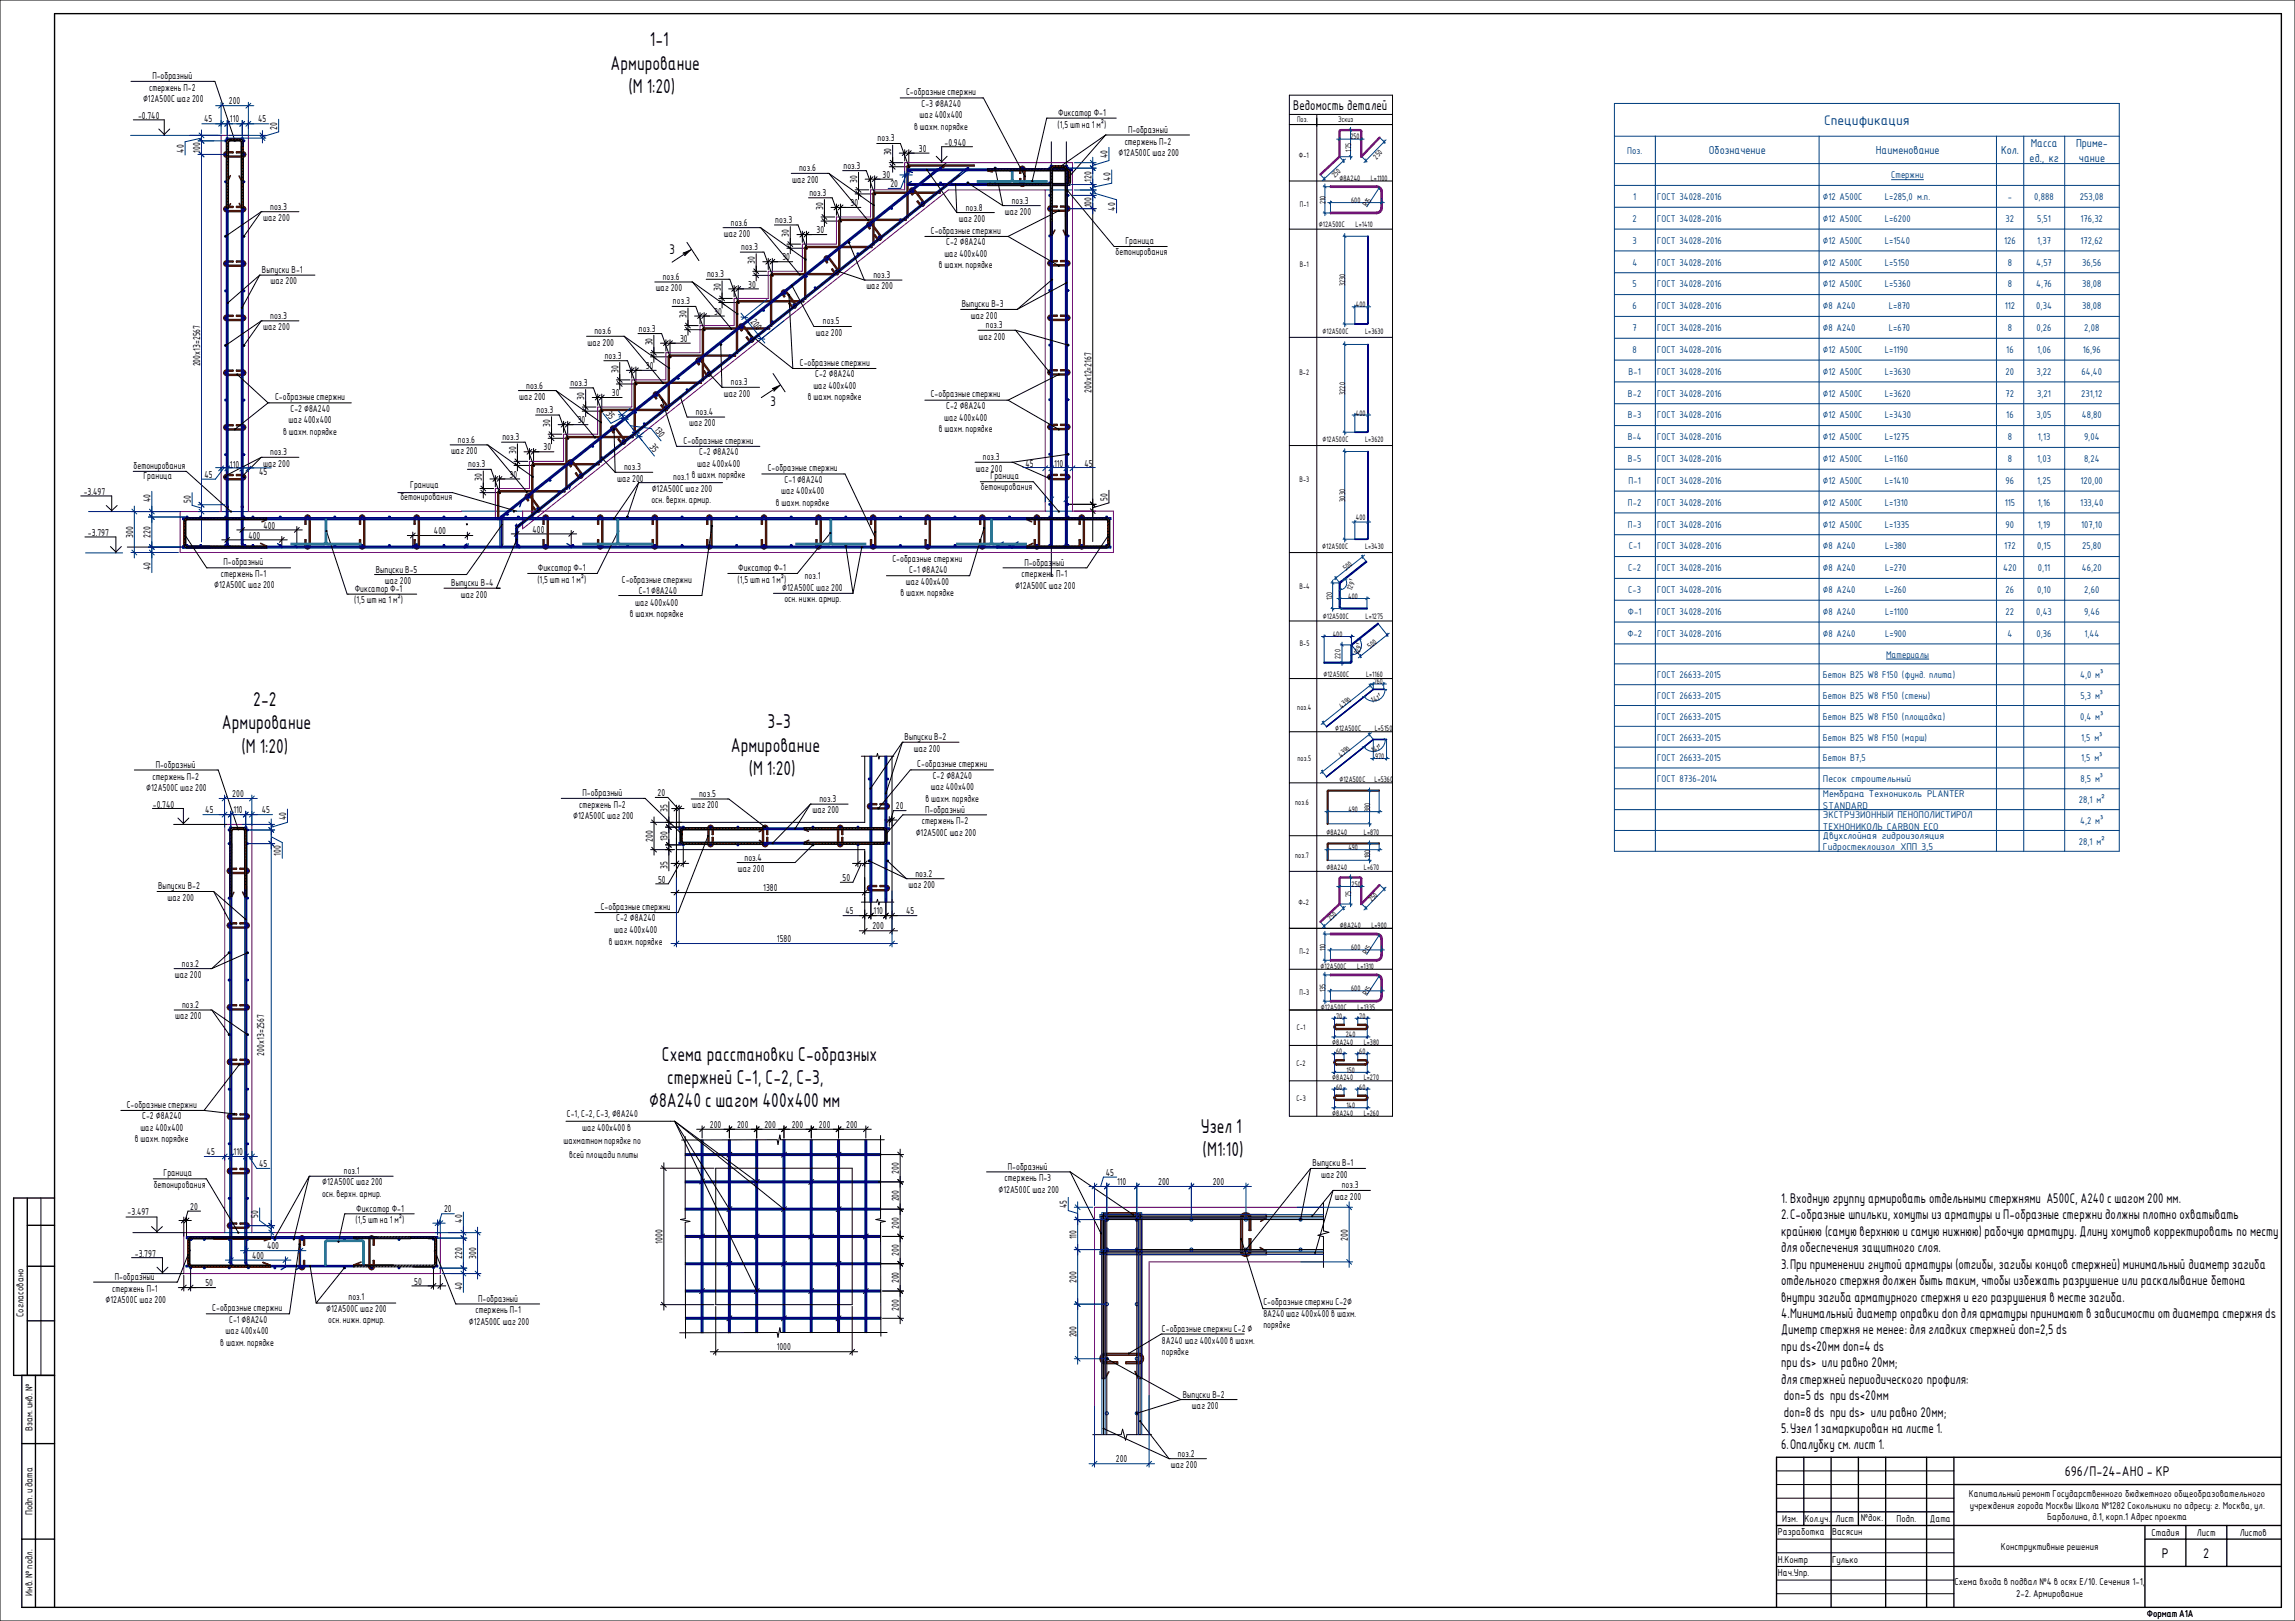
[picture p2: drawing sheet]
<svg xmlns="http://www.w3.org/2000/svg" width="841mm" height="594mm" viewBox="0 0 841 594" stroke-linecap="round" stroke-linejoin="round" font-family="sans-serif">
<defs><g id="words">
<g font-size="7.1">
<text x="238.2" y="17">1-1</text>
<text x="223.8" y="25.5">Армирование</text>
<text x="230.3" y="34">(М 1:20)</text>
<text x="92.8" y="258.7">2-2</text>
<text x="81.3" y="267.3">Армирование</text>
<text x="281.3" y="267">3-3</text>
<text x="88.5" y="275.9">(М 1:20)</text>
<text x="267.8" y="275.5">Армирование</text>
<text x="274.4" y="284">(М 1:20)</text>
<text x="242.6" y="388.9">Схема расстановки С-образных</text>
<text x="244.5" y="397.2">стержней С-1, С-2, С-3,</text>
<text x="237.9" y="405.6">∅8А240 с шагом 400х400 мм</text>
<text x="440.1" y="415.1">Узел 1</text>
<text x="440.7" y="423.5">(М1:10)</text>
</g>
<text font-size="5.5" fill="#003f7f" x="668.5" y="45.9">Спецификация</text>
<g font-size="4.9">
<text x="474" y="40.3">Ведомость деталей</text>
<text x="245.3" y="93.1">3</text>
<text x="282.4" y="148.9">3</text>
<text x="652.8" y="440.9">1. Входную группу армировать отдельными стержнями А500С, А240 с шагом 200 мм.</text>
<text x="652.8" y="446.9">2.С-образные шпильки, хомуты из арматуры и П-образные стержни должны плотно охватывать</text>
<text x="652.8" y="452.9">крайнюю (самую верхнюю и самую нижнюю) рабочую арматуру. Длину хомутов корректировать по месту</text>
<text x="652.8" y="458.9">для обеспечения защитного слоя.</text>
<text x="652.8" y="465">3.При применении гнутой арматуры (отгибы, загибы концов стержней) минимальный диаметр загиба</text>
<text x="652.8" y="471">отдельного стержня должен быть таким, чтобы избежать разрушение или раскалывание бетона</text>
<text x="652.8" y="477">внутри загиба арматурного стержня и его разрушения в месте загиба.</text>
<text x="652.8" y="483">4.Минимальный диаметр оправки dоп для арматуры принимают в зависимости от диаметра стержня ds</text>
<text x="652.8" y="489">Диметр стержня не менее: для гладких стержней dоп=2,5 ds</text>
<text x="652.8" y="495.1">при ds&lt;20мм dоп=4 ds</text>
<text x="652.8" y="501.1">при ds&gt; или равно 20мм;</text>
<text x="652.8" y="507.1">для стержней периодического профиля:</text>
<text x="653.7" y="513.1">dоп=5 ds при ds&lt;20мм</text>
<text x="653.7" y="519.1">dоп=8 ds при ds&gt; или равно 20мм;</text>
<text x="652.8" y="525.2">5.Узел 1 замаркирован на листе 1.</text>
<text x="652.8" y="531.2">6.Опалубку см. лист 1.</text>
<text x="756.7" y="541">696/П-24-АНО - КР</text>
<text x="792.3" y="570.9">Р</text>
<text x="807.5" y="570.9">2</text>
</g>
<g font-size="4.6" fill="#003f7f">
<text x="744.2" y="53.7">Масса</text>
<text x="760.8" y="53.7">Приме-</text>
<text x="626.2" y="56.6">Обозначение</text>
<text x="687.5" y="56.6">Наименование</text>
<text x="733.3" y="56.6">Кол.</text>
<text x="743.8" y="59.4">ед., кг</text>
<text x="761.9" y="59.4">чание</text>
</g>
<g font-size="3.9" fill="#003f7f">
<text x="596.4" y="56.3">Поз.</text>
<text x="693.1" y="65.3">Стержни</text>
<text x="598.6" y="73.3">1</text>
<text x="607.4" y="73.3">ГОСТ 34028-2016</text>
<text x="668.1" y="73.3">∅12 А500С</text>
<text x="690.8" y="73.3">L=285,0 м.п.</text>
<text x="735.8" y="73.3">-</text>
<text x="745.5" y="73.3">0,888</text>
<text x="762.2" y="73.3">253,08</text>
<text x="598.3" y="81.3">2</text>
<text x="607.4" y="81.3">ГОСТ 34028-2016</text>
<text x="668.1" y="81.3">∅12 А500С</text>
<text x="690.8" y="81.3">L=6200</text>
<text x="735" y="81.3">32</text>
<text x="746.6" y="81.3">5,51</text>
<text x="762.5" y="81.3">176,32</text>
<text x="598.3" y="89.3">3</text>
<text x="607.4" y="89.3">ГОСТ 34028-2016</text>
<text x="668.1" y="89.3">∅12 А500С</text>
<text x="690.8" y="89.3">L=1540</text>
<text x="734.5" y="89.3">126</text>
<text x="746.6" y="89.3">1,37</text>
<text x="762.5" y="89.3">172,62</text>
<text x="598.2" y="97.3">4</text>
<text x="607.4" y="97.3">ГОСТ 34028-2016</text>
<text x="668.1" y="97.3">∅12 А500С</text>
<text x="690.8" y="97.3">L=5150</text>
<text x="735.8" y="97.3">8</text>
<text x="746.3" y="97.3">4,57</text>
<text x="763" y="97.3">36,56</text>
<text x="598.3" y="105.3">5</text>
<text x="607.4" y="105.3">ГОСТ 34028-2016</text>
<text x="668.1" y="105.3">∅12 А500С</text>
<text x="690.8" y="105.3">L=5360</text>
<text x="735.8" y="105.3">8</text>
<text x="746.3" y="105.3">4,76</text>
<text x="763" y="105.3">38,08</text>
<text x="598.3" y="113.3">6</text>
<text x="607.4" y="113.3">ГОСТ 34028-2016</text>
<text x="668.1" y="113.3">∅8 А240</text>
<text x="692.2" y="113.3">L=870</text>
<text x="734.7" y="113.3">112</text>
<text x="746.3" y="113.3">0,34</text>
<text x="763" y="113.3">38,08</text>
<text x="598.3" y="121.4">7</text>
<text x="607.4" y="121.4">ГОСТ 34028-2016</text>
<text x="668.1" y="121.4">∅8 А240</text>
<text x="692.2" y="121.4">L=670</text>
<text x="735.8" y="121.4">8</text>
<text x="746.3" y="121.4">0,26</text>
<text x="763.8" y="121.4">2,08</text>
<text x="598.3" y="129.4">8</text>
<text x="607.4" y="129.4">ГОСТ 34028-2016</text>
<text x="668.1" y="129.4">∅12 А500С</text>
<text x="690.8" y="129.4">L=1190</text>
<text x="735.3" y="129.4">16</text>
<text x="746.6" y="129.4">1,06</text>
<text x="763.3" y="129.4">16,96</text>
<text x="596.9" y="137.4">В-1</text>
<text x="607.4" y="137.4">ГОСТ 34028-2016</text>
<text x="668.1" y="137.4">∅12 А500С</text>
<text x="690.8" y="137.4">L=3630</text>
<text x="735" y="137.4">20</text>
<text x="746.3" y="137.4">3,22</text>
<text x="762.9" y="137.4">64,40</text>
<text x="596.6" y="145.4">В-2</text>
<text x="607.4" y="145.4">ГОСТ 34028-2016</text>
<text x="668.1" y="145.4">∅12 А500С</text>
<text x="690.8" y="145.4">L=3620</text>
<text x="735" y="145.4">72</text>
<text x="746.6" y="145.4">3,21</text>
<text x="762.7" y="145.4">231,12</text>
<text x="596.6" y="153.4">В-3</text>
<text x="607.4" y="153.4">ГОСТ 34028-2016</text>
<text x="668.1" y="153.4">∅12 А500С</text>
<text x="690.8" y="153.4">L=3430</text>
<text x="735.3" y="153.4">16</text>
<text x="746.3" y="153.4">3,05</text>
<text x="763" y="153.4">48,80</text>
<text x="596.5" y="161.4">В-4</text>
<text x="607.4" y="161.4">ГОСТ 34028-2016</text>
<text x="668.1" y="161.4">∅12 А500С</text>
<text x="690.8" y="161.4">L=1275</text>
<text x="735.8" y="161.4">8</text>
<text x="746.8" y="161.4">1,13</text>
<text x="763.8" y="161.4">9,04</text>
<text x="596.6" y="169.4">В-5</text>
<text x="607.4" y="169.4">ГОСТ 34028-2016</text>
<text x="668.1" y="169.4">∅12 А500С</text>
<text x="690.8" y="169.4">L=1160</text>
<text x="735.8" y="169.4">8</text>
<text x="746.6" y="169.4">1,03</text>
<text x="763.8" y="169.4">8,24</text>
<text x="596.9" y="177.4">П-1</text>
<text x="607.4" y="177.4">ГОСТ 34028-2016</text>
<text x="668.1" y="177.4">∅12 А500С</text>
<text x="690.8" y="177.4">L=1410</text>
<text x="735" y="177.4">96</text>
<text x="746.6" y="177.4">1,25</text>
<text x="762.5" y="177.4">120,00</text>
<text x="596.6" y="185.4">П-2</text>
<text x="607.4" y="185.4">ГОСТ 34028-2016</text>
<text x="668.1" y="185.4">∅12 А500С</text>
<text x="690.8" y="185.4">L=1310</text>
<text x="734.7" y="185.4">115</text>
<text x="746.8" y="185.4">1,16</text>
<text x="762.4" y="185.4">133,40</text>
<text x="596.6" y="193.4">П-3</text>
<text x="607.4" y="193.4">ГОСТ 34028-2016</text>
<text x="668.1" y="193.4">∅12 А500С</text>
<text x="690.8" y="193.4">L=1335</text>
<text x="735" y="193.4">90</text>
<text x="746.8" y="193.4">1,19</text>
<text x="762.7" y="193.4">107,10</text>
<text x="597" y="201.4">С-1</text>
<text x="607.4" y="201.4">ГОСТ 34028-2016</text>
<text x="668.1" y="201.4">∅8 А240</text>
<text x="690.9" y="201.4">L=380</text>
<text x="734.5" y="201.4">172</text>
<text x="746.6" y="201.4">0,15</text>
<text x="763" y="201.4">25,80</text>
<text x="596.7" y="209.4">С-2</text>
<text x="607.4" y="209.4">ГОСТ 34028-2016</text>
<text x="668.1" y="209.4">∅8 А240</text>
<text x="690.9" y="209.4">L=270</text>
<text x="734.1" y="209.4">420</text>
<text x="746.8" y="209.4">0,11</text>
<text x="763" y="209.4">46,20</text>
<text x="596.7" y="217.4">С-3</text>
<text x="607.4" y="217.4">ГОСТ 34028-2016</text>
<text x="668.1" y="217.4">∅8 А240</text>
<text x="690.9" y="217.4">L=260</text>
<text x="735" y="217.4">26</text>
<text x="746.6" y="217.4">0,10</text>
<text x="763.8" y="217.4">2,60</text>
<text x="596.6" y="225.4">Ф-1</text>
<text x="607.4" y="225.4">ГОСТ 34028-2016</text>
<text x="668.1" y="225.4">∅8 А240</text>
<text x="690.9" y="225.4">L=1100</text>
<text x="735" y="225.4">22</text>
<text x="746.3" y="225.4">0,43</text>
<text x="763.8" y="225.4">9,46</text>
<text x="596.4" y="233.4">Ф-2</text>
<text x="607.4" y="233.4">ГОСТ 34028-2016</text>
<text x="668.1" y="233.4">∅8 А240</text>
<text x="690.9" y="233.4">L=900</text>
<text x="735.8" y="233.4">4</text>
<text x="746.3" y="233.4">0,36</text>
<text x="763.9" y="233.4">1,44</text>
<text x="691.2" y="241">Материалы</text>
<text x="607.4" y="248.5">ГОСТ 26633-2015</text>
<text x="668.1" y="248.5">Бетон В25 W8 F150 (фунд. плита)</text>
<text x="762.4" y="248.5">4,0 м³</text>
<text x="607.4" y="256.1">ГОСТ 26633-2015</text>
<text x="668.1" y="256.1">Бетон В25 W8 F150 (стены)</text>
<text x="762.4" y="256.1">5,3 м³</text>
<text x="607.4" y="263.8">ГОСТ 26633-2015</text>
<text x="668.1" y="263.8">Бетон В25 W8 F150 (площадка)</text>
<text x="762.4" y="263.8">0,4 м³</text>
<text x="607.4" y="271.4">ГОСТ 26633-2015</text>
<text x="668.1" y="271.4">Бетон В25 W8 F150 (марш)</text>
<text x="762.7" y="271.4">1,5 м³</text>
<text x="607.4" y="279">ГОСТ 26633-2015</text>
<text x="668.1" y="279">Бетон В7,5</text>
<text x="762.7" y="279">1,5 м³</text>
<text x="607.4" y="286.7">ГОСТ 8736-2014</text>
<text x="668.1" y="286.7">Песок строительный</text>
<text x="762.4" y="286.7">8,5 м³</text>
<text x="668.1" y="292.2">Мембрана Технониколь PLANTER</text>
<text x="668.1" y="296.4">STANDARD</text>
<text x="668.1" y="299.8">ЭКСТРУЗИОННЫЙ ПЕНОПОЛИСТИРОЛ</text>
<text x="761.8" y="294.3">28,1 м²</text>
<text x="668.1" y="304">ТЕХНОНИКОЛЬ CARBON ECO</text>
<text x="762.4" y="301.9">4,2 м³</text>
<text x="668.1" y="307.5">Двухслойная гидроизоляция</text>
<text x="668.1" y="311.6">Гидростеклоизол ХПП 3,5</text>
<text x="761.8" y="309.6">28,1 м²</text>
</g>
<g font-size="3.5">
<text x="55.9" y="29.1">П-образный</text>
<text x="54.6" y="33.3">стержень П-2</text>
<text x="332.1" y="34.9">С-образные стержни</text>
<text x="52.4" y="37.5">∅12А500С шаг 200</text>
<text x="83.9" y="38.3">200</text>
<text x="337.7" y="39.1">С-3 ∅8А240</text>
<text x="50.6" y="43.8">-0.740</text>
<text x="74.8" y="44.9">45</text>
<text x="84.3" y="44.9">110</text>
<text x="94.6" y="44.9">45</text>
<text x="101.6" y="47.5" transform="rotate(-90 101.6 47.5)">20</text>
<text x="335" y="47.6">в шахм. порядке</text>
<text x="337" y="43.4">шаг 400х400</text>
<text x="387.6" y="46.8">(1,5 шт на 1 м²)</text>
<text x="387.8" y="42.5">Фиксатор Ф-1</text>
<text x="321.6" y="51.8">поз.3</text>
<text x="346.2" y="53.6">-0.940</text>
<text x="412.2" y="53">стержень П-2</text>
<text x="413.4" y="48.7">П-образный</text>
<text x="67.4" y="55.9" transform="rotate(-90 67.4 55.9)">40</text>
<text x="73.4" y="56.1" transform="rotate(-90 73.4 56.1)">100</text>
<text x="326.7" y="57" transform="rotate(-90 326.7 57)">30</text>
<text x="336.7" y="55.6">30</text>
<text x="405.9" y="58" transform="rotate(-90 405.9 58)">40</text>
<text x="410" y="57.2">∅12А500С шаг 200</text>
<text x="292.9" y="62.8">поз.6</text>
<text x="309.1" y="61.8">поз.3</text>
<text x="323.4" y="65.2">30</text>
<text x="290.3" y="67">шаг 200</text>
<text x="296.6" y="71.7">поз.3</text>
<text x="314.2" y="66.9" transform="rotate(-90 314.2 66.9)">30</text>
<text x="326.3" y="68.6">20</text>
<text x="400" y="66.6" transform="rotate(-90 400 66.6)">120</text>
<text x="406.9" y="66.3" transform="rotate(-90 406.9 66.3)">40</text>
<text x="99" y="76.8">поз.3</text>
<text x="301.7" y="76.9" transform="rotate(-90 301.7 76.9)">30</text>
<text x="311.7" y="75.5">30</text>
<text x="353.9" y="77.2">поз.8</text>
<text x="370.8" y="74.6">поз.3</text>
<text x="400" y="76" transform="rotate(-90 400 76)">100</text>
<text x="408.7" y="77.2" transform="rotate(-90 408.7 77.2)">40</text>
<text x="96.5" y="81">шаг 200</text>
<text x="267.9" y="82.7">поз.6</text>
<text x="284.1" y="81.7">поз.3</text>
<text x="351.4" y="81.3">шаг 200</text>
<text x="368.2" y="78.8">шаг 200</text>
<text x="265.3" y="86.9">шаг 200</text>
<text x="289.1" y="86.8" transform="rotate(-90 289.1 86.8)">30</text>
<text x="299.2" y="85.5">30</text>
<text x="341.1" y="85.7">С-образные стержни</text>
<text x="346.8" y="89.9">С-2 ∅8А240</text>
<text x="412.5" y="89.3">Граница</text>
<text x="271.6" y="91.7">поз.3</text>
<text x="286.7" y="95.4">30</text>
<text x="346.1" y="94.1">шаг 400х400</text>
<text x="408.9" y="93.5">бетонирования</text>
<text x="96" y="100.1">Выпуски В-1</text>
<text x="259.1" y="101.6">поз.3</text>
<text x="276.6" y="96.8" transform="rotate(-90 276.6 96.8)">30</text>
<text x="320.1" y="101.9">поз.3</text>
<text x="344.1" y="98.4">в шахм. порядке</text>
<text x="99.1" y="104.2">шаг 200</text>
<text x="240.3" y="106.8">шаг 200</text>
<text x="242.9" y="102.6">поз.6</text>
<text x="264.1" y="106.7" transform="rotate(-90 264.1 106.7)">30</text>
<text x="274.2" y="105.4">30</text>
<text x="317.5" y="106.1">шаг 200</text>
<text x="246.6" y="111.6">поз.3</text>
<text x="352.5" y="112.6">Выпуски В-3</text>
<text x="99" y="116.8">поз.3</text>
<text x="251.6" y="116.7" transform="rotate(-90 251.6 116.7)">30</text>
<text x="261.7" y="115.3">30</text>
<text x="274.9" y="118.1" transform="rotate(51 274.9 118.1)">200</text>
<text x="301.6" y="118.9">поз.5</text>
<text x="355.8" y="116.8">шаг 200</text>
<text x="96.5" y="121">шаг 200</text>
<text x="217.9" y="122.5">поз.6</text>
<text x="234.1" y="121.5">поз.3</text>
<text x="249.2" y="125.3">30</text>
<text x="299" y="123.1">шаг 200</text>
<text x="358.7" y="124.5">шаг 200</text>
<text x="361.3" y="120.3">поз.3</text>
<text x="215.3" y="126.7">шаг 200</text>
<text x="221.6" y="131.5">поз.3</text>
<text x="239.1" y="126.6" transform="rotate(-90 239.1 126.6)">30</text>
<text x="73.4" y="134.3" transform="rotate(-90 73.4 134.3)">200х13=2567</text>
<text x="226.6" y="136.6" transform="rotate(-90 226.6 136.6)">30</text>
<text x="236.7" y="135.2">30</text>
<text x="293.1" y="134.1">С-образные стержни</text>
<text x="192.9" y="142.4">поз.6</text>
<text x="209.1" y="141.4">поз.3</text>
<text x="267.9" y="141.2">поз.3</text>
<text x="298.1" y="142.5">шаг 400х400</text>
<text x="298.8" y="138.3">С-2 ∅8А240</text>
<text x="400" y="143.9" transform="rotate(-90 400 143.9)">200х12=2167</text>
<text x="100.8" y="146.7">С-образные стержни</text>
<text x="190.3" y="146.6">шаг 200</text>
<text x="214.1" y="146.5" transform="rotate(-90 214.1 146.5)">30</text>
<text x="224.2" y="145.2">30</text>
<text x="265.3" y="145.4">шаг 200</text>
<text x="296.1" y="146.8">в шахм. порядке</text>
<text x="341.1" y="145.7">С-образные стержни</text>
<text x="346.8" y="149.9">С-2 ∅8А240</text>
<text x="105.8" y="155.1">шаг 400х400</text>
<text x="106.5" y="150.9">С-2 ∅8А240</text>
<text x="196.6" y="151.4">поз.3</text>
<text x="211.7" y="155.1">30</text>
<text x="221.9" y="151.9" transform="rotate(51 221.9 151.9)">35</text>
<text x="255" y="152.1">поз.4</text>
<text x="346.1" y="154.1">шаг 400х400</text>
<text x="103.8" y="159.4">в шахм. порядке</text>
<text x="184.1" y="161.3">поз.3</text>
<text x="201.6" y="156.5" transform="rotate(-90 201.6 156.5)">30</text>
<text x="239.6" y="157.5" transform="rotate(51 239.6 157.5)">130</text>
<text x="252.5" y="156.3">шаг 200</text>
<text x="344.1" y="158.4">в шахм. порядке</text>
<text x="99" y="166.9">поз.3</text>
<text x="165.3" y="166.5">шаг 200</text>
<text x="167.8" y="162.3">поз.6</text>
<text x="189.1" y="166.4" transform="rotate(-90 189.1 166.4)">30</text>
<text x="199.2" y="165.1">30</text>
<text x="237.9" y="163.9" transform="rotate(51 237.9 163.9)">35</text>
<text x="250.6" y="162.6">С-образные стержни</text>
<text x="256.2" y="166.8">С-2 ∅8А240</text>
<text x="49" y="171.8">бетонирования</text>
<text x="84.3" y="171.3">110</text>
<text x="96.5" y="171">шаг 200</text>
<text x="171.6" y="171.3">поз.3</text>
<text x="228.7" y="172.3">поз.3</text>
<text x="255.5" y="171.1">шаг 400х400</text>
<text x="281.3" y="172.7">С-образные стержни</text>
<text x="357.7" y="172.8">шаг 200</text>
<text x="360.2" y="168.7">поз.3</text>
<text x="375.8" y="171.1">45</text>
<text x="386.3" y="171.1">110</text>
<text x="397.5" y="171.1">45</text>
<text x="52.6" y="175.4">Граница</text>
<text x="75" y="175.1">45</text>
<text x="94.9" y="174.1">45</text>
<text x="150.3" y="178.9">Граница</text>
<text x="176.6" y="176.4" transform="rotate(-90 176.6 176.4)">30</text>
<text x="186.7" y="175">30</text>
<text x="226.2" y="176.5">шаг 200</text>
<text x="246.7" y="175.9">поз.1 в шахм. порядке</text>
<text x="287.5" y="176.9">С-1 ∅8А240</text>
<text x="359.4" y="179.7">бетонирования</text>
<text x="363" y="175.6">Граница</text>
<text x="30.7" y="181.6">-3.497</text>
<text x="55.2" y="184" transform="rotate(-90 55.2 184)">40</text>
<text x="69.9" y="184.3" transform="rotate(-90 69.9 184.3)">50</text>
<text x="146.7" y="183.1">бетонирования</text>
<text x="238.7" y="184.4">осн. верхн. армир.</text>
<text x="238.8" y="180.1">∅12А500С шаг 200</text>
<text x="284.3" y="185.4">в шахм. порядке</text>
<text x="286.3" y="181.2">шаг 400х400</text>
<text x="405.9" y="183.4" transform="rotate(-90 405.9 183.4)">50</text>
<text x="32.2" y="196.6">-3.797</text>
<text x="48.7" y="197.2" transform="rotate(-90 48.7 197.2)">300</text>
<text x="55.2" y="197.2" transform="rotate(-90 55.2 197.2)">220</text>
<text x="91" y="197.4">400</text>
<text x="96.5" y="193.7">400</text>
<text x="159" y="195.8">400</text>
<text x="195.2" y="195.2">400</text>
<text x="55.2" y="209" transform="rotate(-90 55.2 209)">40</text>
<text x="81.9" y="207.1">П-образный</text>
<text x="137.7" y="209.8">Выпуски В-5</text>
<text x="197.2" y="209.4">Фиксатор Ф-1</text>
<text x="270.5" y="209.4">Фиксатор Ф-1</text>
<text x="327" y="205.8">С-образные стержни</text>
<text x="375.4" y="207.4">П-образный</text>
<text x="78.5" y="215.5">∅12А500С шаг 200</text>
<text x="80.9" y="211.3">стержень П-1</text>
<text x="141.1" y="214">шаг 200</text>
<text x="165.4" y="214.8">Выпуски В-4</text>
<text x="196.9" y="213.7">(1,5 шт на 1 м²)</text>
<text x="227.9" y="213.5">С-образные стержни</text>
<text x="270.3" y="213.7">(1,5 шт на 1 м²)</text>
<text x="294.9" y="212.3">поз.1</text>
<text x="332" y="214.3">шаг 400х400</text>
<text x="333.2" y="210">С-1 ∅8А240</text>
<text x="372" y="215.8">∅12А500С шаг 200</text>
<text x="374.4" y="211.6">стержень П-1</text>
<text x="129.8" y="221">(1,5 шт на 1 м²)</text>
<text x="130" y="216.8">Фиксатор Ф-1</text>
<text x="168.9" y="219">шаг 200</text>
<text x="232.8" y="222">шаг 400х400</text>
<text x="234.1" y="217.8">С-1 ∅8А240</text>
<text x="286.7" y="216.5">∅12А500С шаг 200</text>
<text x="287.4" y="220.7">осн. нижн. армир.</text>
<text x="330" y="218.5">в шахм. порядке</text>
<text x="230.8" y="226.2">в шахм. порядке</text>
<text x="331.5" y="271.3">Выпуски В-2</text>
<text x="334.9" y="275.4">шаг 200</text>
<text x="57.1" y="281.5">П-образный</text>
<text x="336.2" y="281.2">С-образные стержни</text>
<text x="55.8" y="285.7">стержень П-2</text>
<text x="341.8" y="285.4">С-2 ∅8А240</text>
<text x="53.6" y="289.9">∅12А500С шаг 200</text>
<text x="85.1" y="292.1">200</text>
<text x="213.5" y="291.8">П-образный</text>
<text x="241" y="291.8">20</text>
<text x="256.2" y="292.1">поз.5</text>
<text x="300.3" y="293.9">поз.3</text>
<text x="339.1" y="293.9">в шахм. порядке</text>
<text x="341.2" y="289.6">шаг 400х400</text>
<text x="56" y="296.1">-0.740</text>
<text x="75.2" y="298.1">45</text>
<text x="85.6" y="298.1">110</text>
<text x="95.9" y="298.1">45</text>
<text x="212.3" y="296.1">стержень П-2</text>
<text x="244.6" y="297.6" transform="rotate(-90 244.6 297.6)">35</text>
<text x="253.6" y="296.2">шаг 200</text>
<text x="297.7" y="298.1">шаг 200</text>
<text x="328.3" y="296.6">20</text>
<text x="339" y="297.9">П-образный</text>
<text x="104.9" y="300.5" transform="rotate(-90 104.9 300.5)">40</text>
<text x="210.1" y="300.3">∅12А500С шаг 200</text>
<text x="337.8" y="302.1">стержень П-2</text>
<text x="239.2" y="308.5" transform="rotate(-90 239.2 308.5)">200</text>
<text x="244.6" y="308.3" transform="rotate(-90 244.6 308.3)">130</text>
<text x="335.6" y="306.4">∅12А500С шаг 200</text>
<text x="103" y="313.6" transform="rotate(-90 103 313.6)">100</text>
<text x="272.9" y="315.4">поз.4</text>
<text x="241.2" y="323.4">50</text>
<text x="244.6" y="318.3" transform="rotate(-90 244.6 318.3)">35</text>
<text x="270.4" y="319.5">шаг 200</text>
<text x="308.8" y="322.9">50</text>
<text x="335.5" y="321.3">поз.2</text>
<text x="58" y="326">Выпуски В-2</text>
<text x="279.7" y="326.6">1380</text>
<text x="332.9" y="325.4">шаг 200</text>
<text x="61.4" y="330.1">шаг 200</text>
<text x="220.2" y="333.5">С-образные стержни</text>
<text x="309.8" y="335.1">45</text>
<text x="320.2" y="335.1">110</text>
<text x="332.1" y="335.1">45</text>
<text x="225.1" y="341.9">шаг 400х400</text>
<text x="225.8" y="337.7">С-2 ∅8А240</text>
<text x="319.7" y="340.6">200</text>
<text x="223.1" y="346.2">в шахм. порядке</text>
<text x="284.7" y="345.3">1580</text>
<text x="64.1" y="358.4">шаг 200</text>
<text x="66.7" y="354.2">поз.2</text>
<text x="66.7" y="369.4">поз.2</text>
<text x="64.2" y="373.6">шаг 200</text>
<text x="96.8" y="386.8" transform="rotate(-90 96.8 386.8)">200х13=2567</text>
<text x="46.5" y="406">С-образные стержни</text>
<text x="52.1" y="410.2">С-2 ∅8А240</text>
<text x="207.7" y="409.3">С-1, С-2, С-3, ∅8А240</text>
<text x="260.1" y="413.4">200</text>
<text x="270.1" y="413.4">200</text>
<text x="280.1" y="413.4">200</text>
<text x="290.1" y="413.4">200</text>
<text x="300.1" y="413.4">200</text>
<text x="310.1" y="413.4">200</text>
<text x="49.4" y="418.7">в шахм. порядке</text>
<text x="51.4" y="414.4">шаг 400х400</text>
<text x="206.5" y="419.3">шахматномпорядке по</text>
<text x="213.4" y="414.3">шаг 400х400 в</text>
<text x="75.7" y="423.3">45</text>
<text x="85.6" y="423.3">110</text>
<text x="208.6" y="424.3">всей площади плиты</text>
<text x="59.9" y="431">Граница</text>
<text x="95" y="427.7">45</text>
<text x="126" y="430.1">поз.1</text>
<text x="329.4" y="430.3" transform="rotate(-90 329.4 430.3)">200</text>
<text x="369.4" y="428.7">П-образный</text>
<text x="405.3" y="430.9">45</text>
<text x="481.1" y="427.5">Выпуски В-1</text>
<text x="484.2" y="431.6">шаг 200</text>
<text x="56.3" y="435.2">бетонирования</text>
<text x="118.1" y="434.3">∅12А500С шаг 200</text>
<text x="365.9" y="437.2">∅12А500С шаг 200</text>
<text x="368.2" y="433">стержень П-3</text>
<text x="409.4" y="434.3">110</text>
<text x="424.5" y="434.3">200</text>
<text x="444.5" y="434.3">200</text>
<text x="491.7" y="435.5">поз.3</text>
<text x="69.7" y="443.4">20</text>
<text x="118" y="438.5">осн. верхн. армир.</text>
<text x="329.4" y="440.3" transform="rotate(-90 329.4 440.3)">200</text>
<text x="391" y="442.8" transform="rotate(-90 391 442.8)">45</text>
<text x="489.2" y="439.7">шаг 200</text>
<text x="46.8" y="445.4">-3.497</text>
<text x="94.7" y="446.5" transform="rotate(-90 94.7 446.5)">50</text>
<text x="130.3" y="448.3">(1,5 шт на 1 м²)</text>
<text x="130.5" y="444.1">Фиксатор Ф-1</text>
<text x="162.7" y="444.3">20</text>
<text x="169.3" y="448.2" transform="rotate(-90 169.3 448.2)">40</text>
<text x="242.8" y="455.8" transform="rotate(-90 242.8 455.8)">1000</text>
<text x="329.4" y="450.3" transform="rotate(-90 329.4 450.3)">200</text>
<text x="394.5" y="454.2" transform="rotate(-90 394.5 454.2)">110</text>
<text x="494" y="454.6" transform="rotate(-90 494 454.6)">200</text>
<text x="49.5" y="460.6">-3.797</text>
<text x="92.4" y="461.3">400</text>
<text x="97.9" y="457.9">400</text>
<text x="169.3" y="461.4" transform="rotate(-90 169.3 461.4)">220</text>
<text x="174.5" y="461.4" transform="rotate(-90 174.5 461.4)">300</text>
<text x="329.4" y="460.3" transform="rotate(-90 329.4 460.3)">200</text>
<text x="41.1" y="473.4">стержень П-1</text>
<text x="42.1" y="469.1">П-образный</text>
<text x="75.3" y="471.4">50</text>
<text x="151.8" y="470.8">50</text>
<text x="169.3" y="472.7" transform="rotate(-90 169.3 472.7)">40</text>
<text x="329.4" y="470.3" transform="rotate(-90 329.4 470.3)">200</text>
<text x="394.5" y="470.1" transform="rotate(-90 394.5 470.1)">200</text>
<text x="38.7" y="477.6">∅12А500С шаг 200</text>
<text x="127.7" y="476.5">поз.1</text>
<text x="175.3" y="477.1">П-образный</text>
<text x="463" y="478.3">С-образные стержни С-2∅</text>
<text x="8.6" y="482.7" transform="rotate(-90 8.6 482.7)">Согласовано</text>
<text x="77.8" y="480.5">С-образные стержни</text>
<text x="84" y="484.7">С-1 ∅8А240</text>
<text x="119.5" y="480.8">∅12А500С шаг 200</text>
<text x="120.3" y="485">осн. нижн. армир.</text>
<text x="171.8" y="485.6">∅12А500С шаг 200</text>
<text x="174.3" y="481.4">стержень П-1</text>
<text x="329.4" y="480.3" transform="rotate(-90 329.4 480.3)">200</text>
<text x="463" y="482.5">8А240 шаг 400х400 в шахм.</text>
<text x="82.7" y="489">шаг 400х400</text>
<text x="394.5" y="490.1" transform="rotate(-90 394.5 490.1)">200</text>
<text x="425.8" y="488.3">С-образные стержни С-2 ∅</text>
<text x="463" y="486.7">порядке</text>
<text x="80.7" y="493.2">в шахм. порядке</text>
<text x="284.6" y="494.9">1000</text>
<text x="425.8" y="496.7">порядке</text>
<text x="425.8" y="492.5">8А240 шаг 400х400 в шахм.</text>
<text x="433.5" y="512.2">Выпуски В-2</text>
<text x="436.8" y="516.3">шаг 200</text>
<text x="11.9" y="524.5" transform="rotate(-90 11.9 524.5)">Взам. инв. №</text>
<text x="431.6" y="533.8">поз.2</text>
<text x="408.9" y="535.9">200</text>
<text x="429.1" y="538">шаг 200</text>
<text x="721.6" y="548.7">Капитальный ремонт Государственного бюджетного общеобразовательного</text>
<text x="11.9" y="555.3" transform="rotate(-90 11.9 555.3)">Подп. и дата</text>
<text x="653.2" y="557.7">Изм.</text>
<text x="661.3" y="557.7">Кол.уч.</text>
<text x="672.7" y="557.7">Лист</text>
<text x="682" y="557.5">№док.</text>
<text x="695" y="557.7">Подп.</text>
<text x="707.3" y="557.7">Дата</text>
<text x="722" y="552.9">учреждения города Москвы Школа №1282 Сокольники по адресу: г. Москва, ул.</text>
<text x="750.3" y="557.1">Барболина, д.1, корп.1 Адрес проекта</text>
<text x="651.6" y="562.7">Разработка</text>
<text x="671.4" y="562.7">Васясин</text>
<text x="788.5" y="563">Стадия</text>
<text x="805.2" y="563">Лист</text>
<text x="820.8" y="563">Листов</text>
<text x="733.2" y="568.1">Конструктивные решения</text>
<text x="651.6" y="572.7">Н.Контр</text>
<text x="671.4" y="572.7">Гулько</text>
<text x="651.6" y="577.7">Нач.Упр.</text>
<text x="716.3" y="580.9">Схема входа в подвал №4 в осях Е/10. Сечения 1-1,</text>
<text x="11.9" y="584.8" transform="rotate(-90 11.9 584.8)">Инв. № подл.</text>
<text x="738.8" y="585.1">2-2. Армирование</text>
<text x="786.8" y="592.7">Формат А1А</text>
</g>
<g font-size="2.8">
<text x="475.4" y="44.8">Поз.</text>
<text x="490.5" y="44.6">Эскиз</text>
<text x="494.9" y="50.8">250</text>
<text x="476" y="58">Ф-1</text>
<text x="495.1" y="55.6" transform="rotate(-90 495.1 55.6)">175</text>
<text x="504.5" y="58.5" transform="rotate(-46 504.5 58.5)">250</text>
<text x="489.1" y="65.2" transform="rotate(-43 489.1 65.2)">250</text>
<text x="490.9" y="66.2">∅8А240</text>
<text x="502.4" y="66.2">L=1100</text>
<text x="476.4" y="75.7">П-1</text>
<text x="485.7" y="74.8" transform="rotate(-90 485.7 74.8)">210</text>
<text x="495.2" y="74.4">600</text>
<text x="501" y="76" transform="rotate(-57 501 76)">R15</text>
<text x="483.4" y="83.3">∅12А500С</text>
<text x="496.8" y="83.3">L=1410</text>
<text x="476.4" y="97.9">В-1</text>
<text x="493" y="105" transform="rotate(-90 493 105)">3230</text>
<text x="496.9" y="112.6">400</text>
<text x="484.7" y="122.4">∅12А500С</text>
<text x="500.3" y="122.4">L=3630</text>
<text x="476.2" y="137.6">В-2</text>
<text x="493" y="144.6" transform="rotate(-90 493 144.6)">3220</text>
<text x="496.9" y="152.3">400</text>
<text x="484.6" y="162">∅12А500С</text>
<text x="500.3" y="162">L=3620</text>
<text x="476.2" y="176.8">В-3</text>
<text x="493" y="183.8" transform="rotate(-90 493 183.8)">3030</text>
<text x="496.9" y="190.5">400</text>
<text x="484.6" y="201.2">∅12А500С</text>
<text x="500.3" y="201.2">L=3430</text>
<text x="493.2" y="209.2" transform="rotate(-39 493.2 209.2)">500</text>
<text x="476.2" y="215.8">В-4</text>
<text x="488.3" y="219.9" transform="rotate(-90 488.3 219.9)">120</text>
<text x="494.1" y="219.5">400</text>
<text x="495.3" y="216.4" transform="rotate(-64 495.3 216.4)">129°</text>
<text x="484.8" y="226.9">∅12А500С</text>
<text x="500.5" y="226.9">L=1275</text>
<text x="488.4" y="233.5">400</text>
<text x="476.3" y="236.9">В-5</text>
<text x="497.9" y="239.9" transform="rotate(-64 497.9 239.9)">129°</text>
<text x="502.2" y="237.8" transform="rotate(-39 502.2 237.8)">500</text>
<text x="491.3" y="241.4" transform="rotate(-90 491.3 241.4)">220</text>
<text x="485" y="248">∅12А500С</text>
<text x="500.6" y="248">L=1160</text>
<text x="503.4" y="250.9">760</text>
<text x="502.9" y="257.6" transform="rotate(-19 502.9 257.6)">141°</text>
<text x="475.4" y="260.3">поз.4</text>
<text x="491.8" y="259.7" transform="rotate(-39 491.8 259.7)">4390</text>
<text x="489.3" y="267.7">∅12А500С</text>
<text x="503.8" y="267.7">L=5150</text>
<text x="475.5" y="279">поз.5</text>
<text x="491.5" y="277.6" transform="rotate(-39 491.5 277.6)">4390</text>
<text x="503" y="276" transform="rotate(-19 503 276)">141°</text>
<text x="503.9" y="278.2">970</text>
<text x="490.9" y="286.5">∅12А500С</text>
<text x="503.8" y="286.5">L=5360</text>
<text x="474.7" y="295">поз.6</text>
<text x="494.2" y="297.6">490</text>
<text x="502.1" y="297.6" transform="rotate(-90 502.1 297.6)">380</text>
<text x="486.1" y="305.8">∅8А240</text>
<text x="499.9" y="305.8">L=870</text>
<text x="494.2" y="311.6">490</text>
<text x="474.7" y="314.4">поз.7</text>
<text x="502.1" y="314.5" transform="rotate(-90 502.1 314.5)">180</text>
<text x="486.1" y="318.9">∅8А240</text>
<text x="499.9" y="318.9">L=670</text>
<text x="495.1" y="328.7" transform="rotate(-90 495.1 328.7)">75</text>
<text x="495.3" y="325.1">250</text>
<text x="475.8" y="331.8">Ф-2</text>
<text x="502.8" y="330.7" transform="rotate(-46 502.8 330.7)">250</text>
<text x="487.7" y="337.5" transform="rotate(-43 487.7 337.5)">250</text>
<text x="491.1" y="340.1">∅8А240</text>
<text x="502.6" y="340.1">L=900</text>
<text x="476.2" y="349.6">П-2</text>
<text x="485.7" y="348.5" transform="rotate(-90 485.7 348.5)">110</text>
<text x="495.2" y="348.3">600</text>
<text x="501" y="349.9" transform="rotate(-57 501 349.9)">R15</text>
<text x="484" y="355.1">∅12А500С</text>
<text x="497.4" y="355.1">L=1310</text>
<text x="476.2" y="364.6">П-3</text>
<text x="485.7" y="363.7" transform="rotate(-90 485.7 363.7)">135</text>
<text x="495.2" y="363.3">600</text>
<text x="501" y="364.9" transform="rotate(-57 501 364.9)">R15</text>
<text x="484.1" y="370.1">∅12А500С</text>
<text x="497.5" y="370.1">L=1335</text>
<text x="475.3" y="377.5">С-1</text>
<text x="489.6" y="373.4">70</text>
<text x="498.2" y="373.4">70</text>
<text x="488.3" y="382.9">∅8А240</text>
<text x="493.2" y="380.2">240</text>
<text x="499.8" y="382.9">L=380</text>
<text x="489.6" y="386.3">60</text>
<text x="498.2" y="386.4">60</text>
<text x="475.1" y="390.5">С-2</text>
<text x="488.2" y="395.9">∅8А240</text>
<text x="493.5" y="393.2">150</text>
<text x="499.8" y="395.9">L=270</text>
<text x="489.6" y="399.3">60</text>
<text x="498.2" y="399.3">60</text>
<text x="475.1" y="403.5">С-3</text>
<text x="493.4" y="406.2">140</text>
<text x="488.2" y="408.8">∅8А240</text>
<text x="499.8" y="408.8">L=260</text>
</g>
</g></defs>
<path d="M250.5 92.7l2.7-1.1-2.3 2.1 .2-.7zM283.2 142.4l2.7-1.2-2.3 2.1 .2-.6z" fill="#000"/>
<g fill="none" stroke="#000" stroke-width=".37">
<path d="M0 0h841.1v594.1h-841.1zM48 29.8h30.8l7.1 21.2M329.9 35.9h30.5l13.8 26M472.5 34.9h37.8v374.2h-37.8zM48.9 43.9h11.3v5.7M58.2 47.3l2 2 2-2M83.3 50.5v1M83.4 51.3l.8-.3h3.8l.8 .3 .2 .5 .1 24.5h-.6v-24.4l-.5-.3h-3.8l-.5 .5-.1 24.2h-.6l.1-24.2zM83.7 59l-.6 .6M83.7 57.8l-.6 .6M83.7 56.7l-.6 .6M83.7 55.6l-.6 .6"/>
<path d="M83.7 54.5l-.6 .6M83.7 53.3l-.6 .6M83.7 52.2l-.6 .6M83.7 51.1l-.5 .5M85 51l-.6 .6M86.1 51l-.6 .6M87.2 51l-.6 .6M88.3 51l-.6 .6M88.8 50.5v.8M88.9 51.5l-.4 .4M89.1 52.5l-.6 .5M89.1 53.6l-.6 .6"/>
<path d="M89.1 54.7l-.6 .6M89.1 55.8l-.6 .6M89.1 56.9l-.6 .6M89.1 58l-.6 .6M89.1 59.2l-.6 .6M321.3 52.6h8.7l3.1 8.5M325.9 59.6h5M326.3 58.7l1.7 1.8M327.1 53.2v9.9M329.6 56.1h10.9M331.6 54.9v4.1M332.4 55.2l-1.7 1.8"/>
<path d="M333.1 54.9v5.6M333.9 55.2l-1.7 1.8M343.1 57.3l2 2 2-2M346.9 59.6l-162.6 129.4v10.4l-.2 .6-1 .6M356.4 53.8h-11.3v5.8M385.3 52v9.2M390.8 52v9.3M405.2 49.5l-16.3 11.3M405.2 49.5h30.7M405.2 49.5l-12.9 14.7M409.1 43.3h-25.5l-4.3 18.6M472.5 45.6h37.8"/>
<path d="M472.5 41.9h37.8M482.6 41.9v367.2M83.3 76.3v113.5l-.6 .6M83.6 75.8l-.4 .5M83.6 74.7l-.6 .6M83.6 73.6l-.6 .6M83.6 72.5l-.6 .6M83.7 71.3l-.7 .6M83.7 70.2l-.6 .6M83.7 69.1l-.6 .6M83.7 68l-.6 .6M83.7 66.8l-.6 .6"/>
<path d="M83.7 65.7l-.6 .6M83.7 64.6l-.6 .6M83.7 63.5l-.6 .6M83.7 62.3l-.6 .6M83.7 61.2l-.6 .6M83.7 60.1l-.6 .6M88.8 76.3v113.5M89.1 60.3l-.6 .6M89.1 61.4l-.6 .6M89.1 62.5l-.6 .6M89.1 63.6l-.6 .6M89.1 64.8l-.6 .6"/>
<path d="M89.1 65.9l-.6 .6M89.1 67l-.6 .6M89.1 68.1l-.6 .6M89.1 69.2l-.6 .6M89.1 70.4l-.6 .6M89.1 71.5l-.6 .6M89.1 72.6l-.6 .6M89.1 73.7l-.6 .6M89.1 74.8l-.6 .6M89.1 76l-.3 .3M95.8 77.6l-6.4 9M95.8 77.6h13.7"/>
<path d="M95.8 77.6l-13.1 9M290 63.5h13.8M296.3 72.5h8.7l3.1 8.5M300.9 79.5h5M301.3 78.6l1.7 1.8M302.1 73.1v9.9M303.8 63.5l16.5 11.7M303.8 63.5l14.3 17.2M304.6 76h10.9M306.6 74.8v4.1M307.4 75.1l-1.7 1.8M308.1 74.8v5.6"/>
<path d="M308.8 62.5h8.7l3.1 8.6M308.9 75.1l-1.7 1.8M313.4 69.6h5M313.4 71.1h6.5M313.8 68.7l1.7 1.8M313.8 70.2l1.7 1.8M314.6 63.1v10M317.1 65.7h10.1M319.1 64.4v4.5M319.9 64.8l-1.7 1.7M320.6 64.4v6M321.4 64.8l-1.7 1.7"/>
<path d="M325.9 61.1h6.5M326.3 60.2l1.7 1.8M332.6 62.2h29.4M332.6 67.6h29.4M339.7 62.2l10.9 15.7M350.2 67.6l.4 10.3M350.6 77.9h13.8M351.6 64.1l-162.5 129.4M354.7 67l12.8 8.4M362.7 61.9l-.6 .6M363 67.3l-.6 .6M363.9 61.9l-.6 .6"/>
<path d="M364.1 67.3l-.6 .6M364.7 61.6l.1 .3M364.9 62.5l1 4.8M365 61.9l-.6 .6M365.2 67.3l-.6 .6M366 67.9l1.5 7.5M366.1 61.9l-.6 .6M366.3 67.3l-.6 .6M367.2 61.9l-.6 .6M367.5 67.3l-.6 .6M367.5 75.4h13.8M368.4 61.9l-.7 .6"/>
<path d="M368.6 67.3l-.6 .6M369.5 61.9l-.6 .6M369.7 67.3l-.6 .6M370.6 61.9l-.6 .6M370.8 67.3l-.6 .6M371.7 61.9l-.6 .6M371.9 67.3l-.6 .6M372.8 61.9l-.6 .6M373.1 67.3l-.6 .6M374 61.9l-.6 .6M374.2 67.3l-.6 .6M375.1 61.9l-.6 .6 1.1 2.1"/>
<path d="M375.3 67.3l-.6 .6M376.2 61.9l-.6 .6M376.4 67.3l-.6 .6M377.3 61.9l-.6 .6M377.6 67.3l-.6 .6M378.5 61.9l-.7 .6M378.7 67.3l-.6 .6M379.2 62.5l-.9 3.8M379.6 61.9l-.6 .6M379.8 67.3l-.6 .6M380.7 61.9l-.6 .6M380.9 67.3l-.6 .6"/>
<path d="M381.8 61.9l-.6 .6M382.1 67.3l-.6 .6M382.9 61.9l-.6 .6M383.2 67.3l-.6 .6M384.1 61.9l-.6 .6M384.3 67.3l-.6 .6M385 78.8l-15.6 7.8M385 67.7l-.2 .2M385 67.3h-23v.6h23M385.1 61.9l.3-.8 .7-.3 4.1 .1 .7 .5 .1 .5M385.1 61.9l-.1 24.2h.6l.1-24.2M385.1 61.9h-23.1v.6h23.1"/>
<path d="M385.1 62.1l-.5 .4M385.6 61l-.4 .4M385.6 78.9l-.6 .6M385.6 77.8l-.6 .6M385.6 76.7l-.6 .6M385.6 75.5l-.6 .6M385.6 74.4l-.6 .6M385.6 73.3l-.6 .6M385.6 72.2l-.6 .6M385.6 71l-.6 .6M385.6 69.9l-.6 .6M385.6 68.8l-.6 .6"/>
<path d="M385.6 67.9h4.8M385.6 67.7l-.6 .6M385.6 66.5l-.6 .6M385.6 65.4l-.6 .6M385.6 64.3l-.6 .6M385.6 63.2l-.6 .6M385.7 62.5h4.7M385.7 62l-.6 .6M385.7 61.9h4.7M385.7 61.9l.4-.5h3.8l.5 .5M386.3 61.9l-.6 .6M386.5 67.3l-.6 .6"/>
<path d="M386.9 60.8l-.6 .6M387.4 61.9l-.6 .6M387.7 67.3l-.6 .6M388 60.8l-.6 .6M388 77.2l-2.4 1.3M388.6 61.9l-.6 .6M388.8 67.3l-.6 .6M389.1 60.8l-.6 .6M389.7 61.9l-.6 .6M389.9 67.3l-.6 .6M390.2 60.9l-.6 .5M390.4 61.9l.1 24.2h.6l-.1-24.2"/>
<path d="M390.4 62.3l-.2 .2M390.9 61.3l-.5 .5M391 61.9l.7 .2 .5 .7 .1 4-.3 .8-1.6 .9M391 62.3l-.6 .6M391 62.5l.5 .2 .2 .3v4l-.7 .3M391 63.4l-.6 .6M391 64.5l-.6 .6M391 65.6l-.6 .6M391 66.7l-.6 .6h-4.8M391 69l-.5 .6M391.1 70.1l-.6 .6M391.1 71.2l-.6 .6"/>
<path d="M391.1 72.3l-.6 .6M391.1 73.5l-.6 .6M391.1 74.6l-.6 .6M391.1 75.7l-.6 .6M391.1 76.8l-.6 .6M391.1 77.9l-.6 .6M391.1 79.1l-.6 .6M391.2 69.8l17.1 20.5h19.5M391.8 62.1l-.5 .5M391.9 62.2h1.1M391.9 67.6h.1M392 76.5h9.7"/>
<path d="M392.1 67.3l-.4 .5M392.2 62.8l-.5 .5M392.3 63.8l-.6 .6M392.3 65l-.6 .6M392.3 66.1l-.6 .6M399.6 75.6l1.8 1.8M400.5 74.5v115.3M472.5 66.3h37.8M250.4 92.8l2.8-1.2-2.3 2.1 .2-.7zM251 93l-4.7 3.1M251.8 88.8l4.3 6.7M265 83.4h13.8"/>
<path d="M271.3 92.4h8.7l3 8.5M275.9 99.4h5M276.2 98.5l1.8 1.8M277.1 93v9.9M278.8 83.4l16.4 11.7M278.8 83.4l14.3 17.2M279.5 95.9h11M281.5 94.7v4.1M282.4 95l-1.7 1.8M283 94.7v5.6M283.8 82.4h8.7l3 8.6M283.9 95l-1.7 1.8"/>
<path d="M288.4 89.5h5M288.4 91h6.5M288.7 88.6l1.8 1.8M288.7 90.1l1.8 1.8M289.6 83v10M292 86h11M294 84.7v4.1M294.9 85.1l-1.7 1.8M295.5 84.7v5.6M296.4 85.1l-1.7 1.8M300.9 81h6.5M301.3 80.1l1.7 1.8"/>
<path d="M306.6 99.2l10.2 3.4M311.1 88.9l5.7 13.7M338.9 86.6h30.5M369.4 86.6l18.6 10.8M385.3 86.1v103.7l-.6 .6M385.6 85.7l-.5 .4M385.6 84.6l-.6 .6M385.6 83.4l-.6 .6M385.6 82.3l-.6 .6M385.6 81.2l-.6 .6M385.6 80l-.6 .6M391.1 80.2l-.6 .6"/>
<path d="M391.1 81.3l-.6 .6M391.1 82.4l-.6 .6M391.1 83.6l-.6 .5M391.1 84.7l-.6 .6M391.1 85.8l-.4 .3 .1 103.7M472.5 84h37.8M501.3 86.6v32.1M95.2 100.8l-6.5 12M95.2 100.8h20.2M95.2 100.8l-11.7 10.2M95.8 117.6l-6.4 9M95.8 117.6h13.7"/>
<path d="M95.8 117.6l-13.1 9M240 103.3h13.8M246.3 112.3h8.7l3 8.5M250.9 119.3h5M251.2 118.4l1.8 1.8M251.2 119.9l1.8 1.8M252.1 112.9v9.9M253.8 103.3l16.4 11.7M253.8 103.3l14.3 17.2M254.5 115.8h11M256.5 114.6v4.1M257.4 114.9l-1.7 1.8"/>
<path d="M258 114.6v5.6M258.8 102.3h8.7l3 8.6M258.9 114.9l-1.7 1.8M263.4 109.4h5M263.4 110.9h6.5M263.7 108.5l1.8 1.8M263.7 110l1.8 1.8M264.6 102.9v10M267 105.9h11M269 104.6v4.1M269.9 105l-1.7 1.8M270.5 104.6v5.6"/>
<path d="M271.4 105l-1.7 1.8M275.9 100.9h6.5M276.2 100l1.8 1.8M289.1 108.1l1.5 26.9M290.2 104.7l8.1 15h13.8M316.8 102.6h13.8M352 113.4h20.8M385.6 102.5l-12.8 10.9M390.8 103.7l-18 9.7M86.9 137.2l11.4 10.4M215 123.2h13.8M221.3 132.2h8.7l3 8.5"/>
<path d="M225.9 139.2h5M226.2 138.3l1.8 1.8M226.2 139.8l1.8 1.8M227.1 132.8v9.9M228.8 123.2l16.4 11.7M228.8 123.2l14.3 17.2M229.5 135.7h11M231.5 134.5v4.1M232.4 134.8l-1.7 1.8M233 134.5v5.6M233.8 122.2h8.7l3 8.6M233.9 134.8l-1.7 1.8"/>
<path d="M238.4 129.3h5M238.4 130.8h6.5M238.7 128.4l1.8 1.8M238.7 129.9l1.8 1.8M239.6 122.9v9.9M242 125.8h11M244 124.5v4.1M244.9 124.9l-1.7 1.8M245.5 124.5v5.6M246.4 124.9l-1.7 1.8M250.9 120.8h6.5M259.6 136.6l5 5.3"/>
<path d="M264.1 126.2l.5 15.7M274.4 122.2l16.2 12.8M283.3 136.9l4.4 6.7M290.6 135h30.5M358.4 121h13.8M372.2 121l19.2 5.5M372.2 121l12.5 15.5M388 137.2l-18.6 9.5M472.5 123.6h37.8M501.3 126.2v32.1M98.3 147.6l-12.3 9.8M98.3 147.6h30.4"/>
<path d="M190 143.1h13.8M196.3 152.1h8.7l3 8.5M200.9 159.1h5M201.2 158.2l1.8 1.8M201.2 159.7l1.8 1.8M202.1 152.7v9.9M203.8 143.1l16.4 11.7M203.8 143.1l14.2 17.2M204.5 155.6h11M206.5 154.4v4.1M207.4 154.7l-1.7 1.8M208 154.4v5.6"/>
<path d="M208.8 142.1h8.7l3 8.6M208.9 154.7l-1.7 1.8M213.4 149.2h5M213.4 150.7h6.5M213.7 148.3l1.8 1.8M213.7 149.8l1.8 1.8M214.6 142.8v9.9M217 145.7h11M219 144.4v4.2M219.9 144.8l-1.7 1.8M220.5 144.4v5.7M221.4 144.8l-1.7 1.8"/>
<path d="M225 157.4l.4 15.7M225.9 140.7h6.5M242.6 146.6l5.4 17h30.5M249.4 145.5l2.4 7.3h13.8M264.6 141.9h13.8M283.1 142.4l2.8-1.2-2.3 2.1 .1-.7zM283.7 142.6l-4.7 3.1M338.9 146.7h30.5M369.4 146.7l18.6 10.7M48.8 172.7h19.5l16.4 14.8M95.8 167.6l-6.9 6.9M95.8 167.6h13.7"/>
<path d="M95.8 167.6l-12.9 6.6M165 163h13.8M171.3 172h8.7l3 8.5M175.9 179h5M176.2 178.1l1.8 1.8M176.2 179.6l1.8 1.8M177.1 172.6v9.9M178.8 163l16.4 11.7M178.8 163l14.2 17.2M179.5 175.5h11M181.5 174.3v4.1M182.4 174.6l-1.7 1.8"/>
<path d="M183 174.3v5.6M183.8 162.1h8.7l3 8.5M183.9 174.6l-1.7 1.8M188.4 169.1h5M188.4 170.6h6.5M188.7 168.2l1.8 1.8M188.7 169.7l1.8 1.8M189.6 162.7v9.9M192 165.6h11M194 164.3v4.2M194.9 164.7l-1.7 1.8M195.5 164.3v5.7"/>
<path d="M196.4 164.7l-1.7 1.8M200.9 160.6h6.5M220.5 167.7l4.9 5.4M225.4 173.1h13.8M234.1 176.9l-9 13.1M234.1 176.9h30.7M234.1 176.9l-4.2 12.5M279.2 173.7h30.5l10.9 23M357.3 169.4h13.8M359.2 176.5h19.5l9.3 11M371.1 169.4l13.9 6.1M391.4 166.5l-20.3 2.9"/>
<path d="M406.4 179.7v4.6l-5.9 1.8M472.5 163.3h37.8M501.3 165.5v32.1M29.6 181.8h11.3v5.7M31.1 196.8h11.4v5.8M38.9 185.3l2 1.8 2-1.8M67.8 190.1l.7-.3h29.2v.6h-29.2l-.5 .5v8.8l.4 .5h29.3v.6l-29.5-.1-.6-.5-.2-.5v-8.8zM68 191.6l-.6 .6M68 192.7l-.6 .6M68 193.8l-.6 .6M68 194.9l-.6 .6M68 196l-.6 .6"/>
<path d="M68 197.2l-.6 .6M68 198.3l-.6 .6M68 199.4l-.5 .6M68 196.4l2.5 3.8M68.7 189.8l-1.3 1.2M69.8 189.8l-.6 .6M70.9 189.8l-.6 .6M72 189.8l-.6 .6M73.2 189.8l-.6 .6M74.3 189.8l-.6 .6M75.4 189.8l-.6 .6M76.5 189.8l-.6 .6"/>
<path d="M77.7 189.8l-.6 .6M78.8 189.8l-.6 .6M79.9 189.8l-.6 .6M81 189.8l-.6 .6M81.3 197.8h24M82.2 189.8l-.6 .6M83.3 199.3l.5 .9M83.3 190.4v9.1M84.2 197l-1.8 1.7M84.4 189.8l-.6 .6M85.5 189.8l-.6 .6M86.6 189.8l-.6 .6"/>
<path d="M86.8 194.2h24M87.8 189.8l-.6 .6M88.8 190.4v8.9l.5 .9M88.9 189.8l-.6 .6M89.7 193.3l-1.8 1.8M90 189.8l-.6 .6M91.1 189.8l-.6 .6M92.3 189.8l-.6 .6M93.4 189.8l-.6 .6M94.5 189.8l-.6 .6M95.6 189.8l-.6 .6M96.7 189.8l-.6 .6"/>
<path d="M97.7 189.9l-.4 .5M103.3 196.6v3.3M104.2 197l-1.8 1.7M108.8 193v6.6M109.7 193.3l-1.8 1.8M119.7 194.6l7.5 23.1h25.5M145.8 180.5h20l23.5 6.8M149.3 196.3h24M151.3 195v5M152.2 195.4l-1.8 1.7M171.3 195v2.7M172.2 195.4l-1.8 1.7"/>
<path d="M175.9 180.5h6.5M184.1 192.1l-13.1 18.5h-33.7M187.3 195.7h24M189.3 192v7.3l.6 1 .6 .2M189.3 197.7l-7.4 17.9M190.2 194.8l-1.7 1.7M209.3 194.4v5.5M210.2 194.8l-1.7 1.7M226.6 194.6l-7.7 15.6h-25.5M260.9 192.7l-3.7 25.6h-30.5M304.3 195.4l-12.1 14.8h-25.5M310 199.9l2.6 17.5"/>
<path d="M360.6 193.6l-5.2 17.4h-30.5M377.4 189.8l-.6 .6M378.5 189.8l-.6 .6M379.7 189.8l-.6 .6M380.8 189.8l-.6 .6M381.9 189.8l-.6 .6M383 189.8l-.6 .6M384.1 189.8l-.6 .6M385.3 190.4v9.8M386.4 189.8l-.6 .6M387.5 189.8l-.6 .6M388.6 189.8l-.6 .6"/>
<path d="M389.8 189.8l-.6 .6M390.8 190.4v9.1l-.3 .7M390.9 189.8l-.6 .6M392 189.8l-.6 .6M392 184.8h9.7M393.1 189.8l-.6 .6M393.7 187.3h8M394.3 189.8l-.6 .6M395.4 189.8l-.6 .6M396.5 189.8l-.6 .6M397.6 189.8l-.6 .6M398.7 189.8l-.6 .6"/>
<path d="M399.6 183.9l1.8 1.8M399.6 186.4l1.8 1.8M399.9 189.8l-.6 .6M400.5 190.4v8.1M401 189.8l-.6 .6M402.1 189.8l-.6 .6M403.2 189.8l-.6 .6M404.4 189.8l-.6 .6M405.5 189.8l-.6 .6M405.6 189.8h-29.3v.6h29.3l.4 .5v8.8l-.3 .5h-29.4v.6l29.5-.1 .5-.2 .3-.8v-8.8M405.6 189.8l.7 .3 .3 .8M406 196.4l-2.4 3.8"/>
<path d="M406.3 190.1l-.4 .4M406.6 199.9l-.9 .9M406.6 190.9l-.6 .6M406.6 192l-.6 .6M406.6 195.3l-.6 .6M406.6 198.7l-.6 .6M406.6 193.1l-.6 .6M406.6 194.2l-.6 .6M406.6 196.5l-.6 .6M406.6 197.6l-.6 .6M40.5 200.3l2 2 2-2M46.7 200.5h21.1"/>
<path d="M68.4 200.2l-.4 .4M69.5 200.2l-.6 .6M70.6 200.2l-.6 .6M70.9 200.8l4.8 7.3h30.8M71.8 200.2l-.6 .6M72.9 200.2l-.6 .6M74 200.2l-.6 .6M75.1 200.2l-.6 .6M76.2 200.2l-.6 .6M77.4 200.2l-.6 .6M78.5 200.2l-.6 .6M79.6 200.2l-.6 .6"/>
<path d="M80.7 200.2l-.6 .6M81.9 200.2l-.6 .6M83 200.2l-.6 .6M84.1 200.2l-.6 .6M85.2 200.2l-.6 .6M86.3 200.2l-.6 .6M87.5 200.2l-.6 .6M88.6 200.2l-.6 .6M89.7 200.2l-.6 .6M90.8 200.2l-.6 .6M92 200.2l-.6 .6M93.1 200.2l-.6 .6"/>
<path d="M94.2 200.2l-.6 .6M95.3 200.2l-.6 .6M96.5 200.2l-.6 .6M97.6 200.2l-.6 .6M97.7 200.5h278.6M162.7 215.6h20.6M283.4 217.4h29.2M315.8 200.5l-3.2 16.9M377.1 200.2l-.6 .6M378.2 200.2l-.6 .6M379.4 200.2l-.6 .6M380.5 200.2l-.6 .6"/>
<path d="M381.6 200.2l-.6 .6M382.7 200.2l-.6 .6M383.8 200.2l-.6 .6M385 200.2l-.6 .6M385.3 200.8v10.3M386.1 200.2l-.6 .6M387.2 200.2l-.6 .6M388.3 200.2l-.6 .6M389.5 200.2l-.6 .6M390.6 200.2l-.6 .6M391.7 200.2l-.6 .6M392.8 200.2l-.6 .6"/>
<path d="M394 200.2l-.6 .6M395.1 200.2l-.6 .6M396.2 200.2l-.6 .6M397.3 200.2l-.6 .6M398.4 200.2l-.6 .6M399.6 200.2l-.6 .6M400.7 200.2l-.6 .6M401.8 200.2l-.6 .6M402.9 200.2l-.6 .6M403.2 200.8l-4.9 7.3h-30.7M404.1 200.2l-.6 .6M405.2 200.2l-.6 .6"/>
<path d="M406.3 200.5h.8M472.5 202.5h37.8M500.8 205.8l-9.8 7.8v9.4h10M472.5 227.6h37.8M505.1 228.6l-9.8 7.7v5.9M472.5 248.7h37.8M485.3 242.9h9.6M507.1 252.7h-3.8l-17.2 13.6M315.7 277.1h5.6l.3-1 .5 2 .3-1h5.2M316.9 277.1v24.3h-78.5M319.2 277.1v26.3M324.7 277.1v26.6"/>
<path d="M326.9 277.1v65.3M330.7 272l-6 18.8M330.7 272h20.8M330.7 272l-11.7 17M472.5 268.2h37.8M508.1 271h-4.8l-17.2 13.7M49.2 282.2h30.8l7.1 21.1M55.9 296.3h11.3v5.8M65.2 299.8l2 2 2-2M205.7 292.6h30.7l12.9 12.6M239.7 299.4v14M240.1 292.2h4.7l3.6 4.1"/>
<path d="M245.1 293.8v25.4M246.1 296.3h4.6M247.9 295.1v33.3M248.8 295.4l-1.8 1.8M248.9 295.1v8M249.8 295.4l-1.8 1.8M253.3 292.8h13.8l13.3 10.3M297 294.7l-5.6 9M297 294.7h13.8M297 294.7l-13.9 14.3M325.9 299.3v3.5M326.8 299.6l-1.8 1.8"/>
<path d="M327.8 299.6l-1.8 1.8M332.1 297.1h-4.7l-1 3.4M361.6 298.6h-30.8l-5.8 6.7M364.1 282.2h-30.5l-11.7 14.1M472.5 286.9h37.8M63.6 302.1h19.6M84.6 302.5v1.2M84.6 303.7l.8-.4h3.8l.8 .4 .3 .4 .1 24.5h-.6l-.1-24.3-.5-.4h-3.8l-.5 .5v24.2h-.6v-24.2zM84.9 319.2l-.6 .6M84.9 318.1l-.6 .6M84.9 317l-.6 .6M84.9 315.8l-.6 .6"/>
<path d="M84.9 314.7l-.6 .6M84.9 313.6l-.6 .6M84.9 312.5l-.6 .6M84.9 311.3l-.6 .6M84.9 310.2l-.6 .6M84.9 309.1l-.6 .6M84.9 308l-.6 .6M84.9 306.8l-.6 .6M84.9 305.7l-.6 .6M84.9 304.6l-.6 .6M84.9 303.4l-.5 .6M86.2 303.3l-.6 .6"/>
<path d="M87.3 303.3l-.6 .6M88.4 303.3l-.6 .6M89.5 303.4l-.6 .5M90.1 302.5v1.3M90.1 303.9l-.4 .4M90.3 304.8l-.6 .6M90.3 305.9l-.6 .6M90.3 307.1l-.6 .6M90.3 308.2l-.6 .6M90.3 309.3l-.6 .6M90.3 310.4l-.6 .6M90.3 311.5l-.6 .6"/>
<path d="M90.3 312.7l-.6 .6M90.3 313.8l-.6 .6M90.3 314.9l-.6 .6M90.3 316l-.6 .6M90.3 317.1l-.6 .6M90.3 318.3l-.6 .6M90.3 319.4l-.6 .6M238.4 311.4h8.9M238.8 300.5l1.8 1.8M238.8 310.5l1.8 1.8M243.9 303.1h5.9M243.9 309.6h5.9"/>
<path d="M244.2 302.2l1.8 1.8M244.2 300.5l1.8 1.8M244.2 308.7l1.8 1.8M244.2 310.5l1.8 1.8M245.9 316.4h6.5M247.9 311.4h69v31M248.8 315.5l-1.8 1.8M248.9 303.7h.7M248.9 309h.7M249.2 316.4l-4.3 7.5h-4.6M249.9 305.1l-.6 .6M249.9 306.2l-.6 .6"/>
<path d="M249.9 307.3l-.6 .6M249.9 308.4l-.4 .5M250.4 310.3v7.4M250.5 303.4l-1.2 1.2M250.7 308.8l-.6 .6M251.3 315.5l-1.8 1.8M251.6 303.4l-.6 .6M251.8 308.8l-.6 .6M252.7 303.4l-.6 .6M252.9 308.8l-.6 .6M253.8 303.4l-.6 .6M254.1 308.8l-.6 .6"/>
<path d="M255 303.4l-.6 .6M255.2 308.8l-.6 .6M256.1 303.4l-.6 .6M256.3 308.8l-.6 .6M257.2 303.4l-.6 .6M257.4 308.8l-.6 .6M258.3 309.4l-9.8 25h-30.5M258.3 303.4l-.6 .6M259.4 303.4l-.6 .6M259.5 306.4l-.9 2.4-.6 .6M259.7 308.8l-.6 .6M260.6 303.4l-.6 .6"/>
<path d="M260.8 308.8l-.6 .6M261.7 303.4l-.6 .6M261.9 308.8l-.6 .6M262.8 303.4l-.6 .6M263 308.8l-.6 .6M263.9 303.4l-.6 .6M264.2 308.8l-.6 .6M265.1 303.4l-.6 .6M265.3 308.8l-.6 .6M266.2 303.4l-.6 .6M266.4 308.8l-.6 .6M267.3 303.4l-.6 .6"/>
<path d="M267.5 308.8l-.6 .6M268.4 303.4l-.6 .6M268.7 308.8l-.6 .6M269.6 303.4l-.7 .6M269.8 308.8l-.6 .6M270.7 303.4l-.6 .6M270.9 308.8l-.6 .6M271.8 303.4l-.6 .6M272 308.8l-.6 .6M272.9 303.4l-.6 .6M273.1 308.8l-.6 .6M274 303.4l-.6 .6"/>
<path d="M274.3 308.8l-.6 .6M275.2 303.4l-.6 .6M275.4 308.8l-.6 .6M276.3 303.4l-.6 .6M276.5 308.8l-.6 .6M277.4 303.4l-.6 .6M277.6 308.8l-.6 .6M278.5 303.4l-.6 .6M278.8 308.8l-.6 .6M279.6 303.4h-29.2l-.8 .4-.3 .7M279.6 303.4v.6h-29.2l-.5 .5v3.8l.4 .5h29.3v.6h-29.5l-.8-.8v-4.1M279.6 303.4l-.5 .6"/>
<path d="M279.6 303.7h15.1M294.7 303.4h29.5l.8 .8v4.4l-.5 .6-.6 .2h-29.2v-.6h29.2l.5-.5v-3.8l-.3-.5h-29.4zM294.7 309l-15.1 .1-.3 .3M294.9 308.8l-.2 .2M295.8 303.4l-.6 .6M296 308.8l-.6 .6M296.9 303.4l-.6 .6M297.2 308.8l-.6 .6M297.9 309.6l-6.5 6.5h-21.3M298.1 303.4l-.7 .6M298.3 308.8l-.6 .6M299.2 303.4l-.6 .6"/>
<path d="M299.4 308.8l-.6 .6M300.3 303.4l-.6 .6M300.5 308.8l-.6 .6M301.4 303.4l-.6 .6M301.6 308.8l-.6 .6M302.5 303.4l-.6 .6M302.8 308.8l-.6 .6M303.7 303.4l-.6 .6M303.9 308.8l-.6 .6M304.8 303.4l-.6 .6M305 308.8l-.6 .6M305.9 303.4l-.6 .6"/>
<path d="M306.1 308.8l-.6 .6M307 303.4l-.6 .6M307.3 308.8l-.6 .6M308.2 303.4l-.6 .6M308.4 308.8l-.6 .6M309.3 303.4l-.6 .6M309.5 308.8l-.6 .6M310.4 303.4l-.6 .6M310.6 308.8l-.6 .6M311.5 303.4l-.6 .6M311.8 308.8l-.6 .6M312.4 316.4h6.5"/>
<path d="M312.6 303.4l-.6 .6M312.9 308.8l-.6 .6M313.8 303.4l-.6 .6M314 308.8l-.6 .6M314.4 310.3v7.4M314.9 303.4l-.6 .6M315.1 308.8l-.6 .6M315.3 315.5l-1.8 1.8M315.7 316.4l-3.1 6.9h-4.6M316 303.4l-.6 .6M316.2 308.8l-.6 .6M317.1 303.4l-.6 .6"/>
<path d="M317.4 308.8l-.6 .6M317.8 315.5l-1.8 1.8M318.3 303.4l-.6 .6M318.5 308.8l-.6 .6M318.5 315.5l13.7 6.5M319.2 304v4.8M319.2 309.4v27.4M319.4 303.4l-.6 .6M319.6 308.8l-.6 .6M320.5 303.4l-.6 .6M320.7 308.8l-.6 .6M321.6 303.4l-.6 .6"/>
<path d="M321.9 308.8l-.6 .6M322.7 303.4l-.6 .6M323 308.8l-.6 .6M323.9 303.4l-.6 .6M324.1 300.5h4.6M324.2 308.7l-.7 .7M324.7 309.1v27.7M324.7 309h1.2M325 304.5l-.6 .6M325 305.6l-.6 .6M325 306.7l-.6 .6M325 307.8l-.6 .7"/>
<path d="M325.2 315.5l7 6.5M325.9 303.7h-1.2l-.4 .4M472.5 306.3h37.8M472.5 319.3h37.8M57.6 326.7h20.7M78.3 326.7l6.5 12M78.3 326.7l11.7 10.2M84.6 328.6v124.7M84.9 328.2l-.5 .4M84.9 327.1l-.6 .6M84.9 326l-.6 .6M84.9 324.8l-.6 .6"/>
<path d="M84.9 323.7l-.6 .6M84.9 322.6l-.6 .6M84.9 321.5l-.6 .6M84.9 320.3l-.6 .6M90.3 320.5l-.6 .6M90.3 321.6l-.6 .6M90.3 322.7l-.6 .6M90.4 323.9l-.6 .6M90.4 325l-.6 .6M90.4 326.1l-.6 .6M90.4 327.2l-.6 .6M90.4 328.3l-.3 .3v124.7"/>
<path d="M245.9 327.1h73M248.8 326.2l-1.8 1.8M308.9 335.6h27.2M315.7 330.6h5.6l.3-1 .5 2 .3-1h5.2M317.8 334.7l-1.8 1.7M317.8 326.2l-1.8 1.8M320 334.7l-1.7 1.7M325.5 334.7l-1.7 1.7M327.8 334.7l-1.8 1.7M332.2 322h13.8M63.8 355h13.8M84 349.2l-6.4 5.8"/>
<path d="M90.7 349.2l-13.1 5.8M314.9 341.1h14M317.8 340.2l-1.8 1.8M327.8 340.2l-1.8 1.8M472.5 340.2h37.8M472.5 355.2h37.8M63.8 370.1h13.8M77.6 370.1l6.4 9.1M77.6 370.1l13.1 9.1M472.5 370.1h37.8M87.8 390.1l-13 16.9M472.5 383.1h37.8"/>
<path d="M472.5 396.1h37.8M44.3 407h30.5M74.8 407l11.1 1.3M207.4 410.9h39.9M247.3 410.9l30.1 22.2M247.3 410.9l20 32.2M247.3 410.9l30 62.2M247.3 410.9l40 32.2M251.1 416.5v30.1l-1.7 .3 3.5 .7-1.8 .3 .1 42.5M255.3 413.9h64M257.3 412.6v4.5M257.3 417.8v70.6"/>
<path d="M258.2 413l-1.8 1.7M267.3 412.6v4.5M267.3 417.7v70.7M268.2 413l-1.8 1.7M277.3 412.6v4.5M277.3 417.7v70.7M278.2 413l-1.8 1.7M287.3 412.6v4.5M287.3 417.7v70.6M288.2 413l-1.8 1.7M297.3 412.6v4.5M297.3 417.7v70.6"/>
<path d="M298.2 413l-1.8 1.7M307.3 412.6v4.5M307.3 417.7v70.7M308.2 413l-1.8 1.7M317.3 412.6v4.5M317.3 417.7v70.7M318.2 413l-1.8 1.7M322.7 416.2v30.4l-1.7 .3 3.4 .7-1.7 .3 .1 41.8M324.1 417.7h-38l-.3-1.7-.7 3.4-.3-1.7-35 .1M15 439v65.1M56.2 432h19.5l11.7 19.7M113.3 431.1l-5.6 23.1"/>
<path d="M113.3 431.1h30.8M113.3 431.1l-12.6 22.5M242 428.1h19.7M242.4 427.2l1.8 1.8M243.3 426.1v54M251.1 433.1h80M251.1 423.1h80M258.2 432.1l-1.8 1.8M262.3 428.1h50v50h-50zM268.2 422.3l-1.8 1.8M278.2 432.2l-1.8 1.8M288.2 422.3l-1.8 1.8"/>
<path d="M298.2 432.3l-1.8 1.8M308.2 422.3l-1.8 1.8M329 432.2l1.8 1.8M329 422.2l1.8 1.8M329.9 421.1v64M361.5 429.5h30.7M392.2 429.5l11.2 22.5M392.2 429.5l23.1 15.6M480.3 428.2l-23.7 29.7M480.3 428.2h20.2M480.3 428.2l-3.7 18.7M488.5 436.3l-6.5 22.8"/>
<path d="M488.5 436.3h13.7M488.5 436.3l-7.6 9.4M46.2 446h11.3v5.7M48.7 451.7h18.7M55.5 449.5l2 1.8 2-1.8M65.6 447.3h4.5M67.4 446v7M68.2 446.4l-1.7 1.8M68.4 446v7M68.9 459.8l-3.9 10.1h-30.7M69.2 446.4l-1.7 1.8M69.5 454.9l-.6 .6"/>
<path d="M69.5 456l-.6 .6M69.5 457.2l-.6 .6M69.5 458.3l-.6 .6M69.5 459.4l-.6 .6M70 453.3l-1.1 1.1M70 453.3l-.8 .4-.3 .7M70 453.3h29.1v.6l-29.2 .1-.4 .4v8.8l.5 .5h29.2v.6h-29.5l-.5-.3-.3-.8v-8.8M71.1 453.3l-.6 .6M72.2 453.3l-.6 .6M73.3 453.3l-.6 .6M73.5 443.9h-4.6l-1 3.4M74.5 453.3l-.6 .6"/>
<path d="M75.6 453.3l-.6 .6M76.7 453.3l-.6 .6M77.8 453.3l-.6 .6M78.4 453.3l-.3 .6M79.1 453.3l-.6 .6M80.2 453.3l-.6 .6M81.4 453.3l-.6 .6M82.5 453.3l-.6 .6M83.6 453.3l-.6 .6M84.6 453.9v9.8M84.7 453.3l-.6 .6M85.8 453.3l-.6 .6"/>
<path d="M87 453.3l-.6 .6M88.1 453.3l-.6 .6M89.2 453.3l-.6 .6M90.1 453.9v8.9l.5 .9M90.3 453.3l-.6 .6M91.5 453.3l-.6 .6M92.6 453.3l-.6 .6M93.7 453.3l-.6 .6M94.8 453.3l-.6 .6M95.9 453.3l-.6 .6M97.1 453.3l-.6 .6M98.2 453.3l-.6 .6"/>
<path d="M99.1 453.5l-.4 .4M109.8 456l-3.7 25.5h-30.5M129.6 453.3h29.3M129.7 453.3h-.1M130.8 453.3l-.5 .5M131.9 453.3l-.5 .5M133.1 453.3l-.6 .5M134.2 453.2l-.6 .6M135.3 453.2l-.5 .6M136.4 453.2l-.5 .6M137.6 453.2l-.6 .6M138.7 453.2l-.6 .6"/>
<path d="M139.8 453.2l-.6 .6M140.9 453.2l-.5 .6M142.1 453.2l-.6 .6M143.2 453.2l-.6 .6M144.3 453.2l-.6 .6M145.4 453.2l-.5 .6M146.6 453.2l-.6 .6M147.7 453.2l-.6 .6M148.8 453.2l-.6 .6M149.9 453.2l-.6 .6M150.3 453.2l.4 .6h-21.1v-.5M151 453.3l-.6 .6 8.9 .1 .1 9.1-.3 .5-29.4 .1v.6l29.4-.1 .5-.3 .4-.8v-8.8l-.3-.7-.8-.3"/>
<path d="M151.8 444.8h-25.5l-2.2 10.3M152.1 453.3l-.6 .6M153.2 453.3l-.6 .6M154.3 453.3l-.6 .6M155.5 453.3l-.6 .6M156.6 453.3l-.6 .6M157.7 453.3l-.6 .6M158.8 453.3l-.6 .6M159.7 453.6l-.4 .4M160 454.4l-.6 .6M160 455.5l-.6 .6M160 456.7l-.6 .6"/>
<path d="M160 457.8l-.6 .6M160 458.9l-.6 .6M160 459.9l7 18h30.8M251.1 443.1h80M251.1 453.1h71.6M258.2 452.2l-1.8 1.8M268.2 442.2l-1.8 1.8M278.2 452.2l-1.8 1.8M288.2 442.2l-1.8 1.8M298.2 452.2l-1.8 1.8M308.2 442.2l-1.8 1.8M318.2 452.2l-1.8 1.8"/>
<path d="M323.3 453.1h7.8M329 452.2l1.8 1.8M329 442.2l1.8 1.8M403.1 457.9h81.9M403.1 459.1h81.9M403.1 446.9h81.9M403.1 445.7h81.9M404.4 444.4v81.4M405.6 444.4v81.4M416.6 444.4v81.4M417.8 444.4v81.4M454.9 454.1l7.9 25.5h30.5"/>
<path d="M485 440.7v10.4l2 .5-4 1.1 2 .5v11.3M48.2 460.9h11.3v5.9M51.7 466.8h15.7M57.5 464.4l2 2 2-2M65.4 471.9h13.6M67.4 467.4v5.7M68.2 471l-1.7 1.8M69.5 460.5l-.6 .6M69.5 461.7l-.6 .6M69.5 462.8l-.6 .6M69.7 463.7l-.4 .4M69.9 464.7v8.4"/>
<path d="M70.7 471l-1.7 1.8M70.8 463.7l-.6 .6M71.9 463.7l-.6 .6M73 463.7l-.6 .6M74.2 463.7l-.6 .6M75.3 463.7l-.6 .6M76.4 463.7l-.6 .6M77.5 463.7l-.6 .6M78.7 463.7l-.6 .6M79.8 463.7l-.6 .6M80.9 463.7l-.6 .6M82 463.7l-.6 .6"/>
<path d="M83.1 463.7l-.6 .6M84.3 463.7l-.6 .6M85.4 463.7l-.6 .6M86.5 463.7l-.6 .6M87.6 463.7l-.6 .6M88.8 463.7l-.6 .6M89.9 463.7l-.6 .6M91 463.7l-.6 .6M92.1 463.7l-.6 .6M93.3 463.7l-.6 .6M94.4 463.7l-.6 .6M95.5 463.7l-.6 .6"/>
<path d="M96.6 463.7l-.6 .6M97.7 463.7l-.6 .6M98.9 463.7l-.6 .6M113.7 464l2.2 13.5M115.9 477.5h29.1M126.2 464.6l-10.3 12.9M130.5 463.7l-.6 .6M131.6 463.7l-.6 .6M132.8 463.7l-.7 .6M133.9 463.7l-.6 .6M135 463.7l-.6 .6M136.1 463.7l-.6 .6"/>
<path d="M137.2 463.7l-.6 .6M138.4 463.7l-.7 .6M139.5 463.7l-.6 .6M140.6 463.7l-.6 .6M141.7 463.7l-.6 .6M142.9 463.7l-.7 .6M144 463.7l-.6 .6M145.1 463.7l-.6 .6M146.2 463.7l-.6 .6M147.4 463.7l-.7 .6M148.5 463.7l-.6 .6M149.6 463.7l-.6 .6"/>
<path d="M150.7 463.7l-.6 .6M150.9 471.3h12.5M151.8 463.7l-.6 .6M153 463.7l-.7 .6M154.1 463.7l-.6 .6M155.2 463.7l-.6 .6M156.3 463.7l-.6 .6M157.5 463.7l-.7 .6M158.6 463.7l-.6 .6M158.9 464.8v7.7M159.7 470.4l-1.7 1.7M159.9 463.5l-.8 .7"/>
<path d="M160 460l-.6 .6M160 461.1l-.6 .6M160 462.3l-.6 .6M161.4 467.4v5.1M162.2 470.4l-1.7 1.7M242 478.1h19.7M242.4 477.3l1.8 1.7M251.2 463.1h71.5M251.2 473.1h71.6M258.2 472.2l-1.8 1.8M262.3 478.8v17.8M268.2 462.2l-1.8 1.8"/>
<path d="M278.2 472.2l-1.8 1.8M288.2 462.2l-1.8 1.8M298.2 472.2l-1.8 1.8M308.2 462.2l-1.8 1.8M312.3 478.8v17.8M318.2 472.2l-1.8 1.8M322.9 463.1h8.2M323.4 473.1h7.7M329 472.2l1.8 1.8M329 462.2l1.8 1.8M251.2 483.1h71.6M260.3 495.4h54"/>
<path d="M263.2 494.5l-1.8 1.8M268.2 482.3l-1.8 1.8M288.2 482.3l-1.8 1.8M308.2 482.3l-1.8 1.8M313.2 494.5l-1.8 1.8M323.4 483.1h7.7M325.1 488.3h-39l-.3-1.7-.7 3.5-.3-1.8-35.7 .1M329 482.3l1.8 1.7M405.6 498l27.1 14.9M456 488.9h-30.4l-12 7.1M432.7 512.9l-16.1 5.1M432.7 512.9h20.7"/>
<path d="M400.5 525.8h10.4l.5-2 1.1 4 .5-2h9M404.4 523.5l24 11.1M417.8 520.8l10.6 13.8M428.4 534.6h13.7M651.1 539.1h65M651.1 549.1h65M651.1 544.1h65M651.1 564.1h65M651.1 569.1h65M651.1 579.1h65M651.1 574.1h65M651.1 584.1h65"/>
</g>
<path d="M169 187.5h-78v-137.9h-10v137.9h-15v15h342.1v-15.2h-15.1v-127.7h-61.4v10h-12.5v9.9h-12.5v10h-12.6v9.9h-12.5v10h-12.5v9.9h-12.5v10h-12.5v9.9h-12.5v10h-12.5v9.9h-12.5v10h-12.5v9.9h-12.5v11M191.5 187.3v6.5l156-124.2h35.5v117.7zM82.4 302.1h9.9v149.6h69.1v15h-94v-15h15zM485 442.5h-83.9v83.3M485 462.5h-63.9v63.3" fill="none" stroke="#5f007f" stroke-width=".37"/>
<g fill="none" stroke="#001f7f" stroke-width=".37">
<path d="M79 38.7h14M81 37.5v11.5M81.9 37.9l-1.8 1.7M91 37.5v12.2M91.9 37.9l-1.8 1.7M47.9 49.6h33.2M72.6 56.6h9.5M72.6 51.6h9.5M73 55.7l1.7 1.8M73 50.7l1.7 1.8M73 48.7l1.7 1.8M73.8 47.6v142.2"/>
<path d="M73.8 50.6l-6 1.4v4.8M74 45.4h24.6M81.9 44.5l-1.8 1.8M83.3 44.1v5.9M83.9 49.6h13.5M83.9 50.6h13.5M84.2 44.5l-1.8 1.8M88.8 44.1v5.9M89.7 44.5l-1.8 1.8M91.9 44.5l-1.8 1.8M95.3 49.7l1.8 1.8M95.3 48.7l1.8 1.8"/>
<path d="M96.2 47.8v4.6M102.1 43.7v4.6l-5.9 1.8M393.7 59.6h8M399.6 58.7l1.8 1.8M400.5 57.6v20.9M406.4 54v4.8l-5.9 1.8M329.8 64.1h4.5M331.6 62.9v4M332.1 64.1l-2 5h-4.6M332.4 63.2l-1.7 1.8M332.6 62.9v3.9M333.4 63.2l-1.7 1.8"/>
<path d="M383 69.6h2M385.6 69.6h4.9M391.1 69.6h1.9M392 61.6h9.7M392 76.5h9.7M392.7 67.6h9M393.3 71.6h8.4M393.7 69.6h8M399.6 60.7l1.8 1.8M399.6 66.7l1.8 1.8M399.6 70.7l1.8 1.8M399.6 75.6l1.8 1.8"/>
<path d="M399.6 68.7l1.8 1.8M400.5 70.6l8.7 2.6v4.8M407.4 62.3v4.8l-6.9 1.5M271.6 114.8l8.7 10.9M271.6 116.2l2.5 .3M281.1 109.8l-9.3 7.3M287.3 117.6l-9.2 7.3M277.8 124l2.5 .3M221 151.5l2.9 3.6 4.5-2.3M226.6 150.5l8.7 11M226.6 152l2.5 .2M227.7 153.3l2.5 .3"/>
<path d="M231 156l7.7 1.1 3.6 4.5M231.1 149.6l-4.2 3.3M231.8 158.4l2.4 .3M232.1 150.9l-4.1 3.3M232.9 159.8l2.4 .3M234.1 159.9l5.7 7.2M234.8 157.1l-2.8 2.2M235.9 158.5l-2.8 2.2M79 171.4h6.3M81 171.6v1M81.3 171.5h18.1M81.9 170.8l-1.8 1.7"/>
<path d="M82.2 171.4l-3.3 4.2h-4.8M83.3 171.8v.9M84.2 170.8l-1.8 1.7M88.8 171.6v1.1M89.7 170.9l-1.8 1.7M91 171.6v1.1M91.9 170.9l-1.8 1.7M232 160v.3M374.9 171.3h26.5M383.9 170.7l-1.7 1.8M385.3 171.8v.8M386.2 170.7l-1.8 1.8"/>
<path d="M390.8 171.5v1.1M391.7 170.7l-1.8 1.8M393 171.5v1.1M393.9 170.7l-1.7 1.8M32.4 187.5h33.6M48.3 186.6l1.8 1.8M49.2 185.5v19M54.4 189.5h13.5M54.8 199.6l1.7 1.8M54.8 188.6l1.7 1.8M54.8 186.6l1.7 1.8M55.6 180.1v29.8"/>
<path d="M70.4 180.6v4.6l3.4 1M72.6 187.5h7.5M72.6 185h9.8M73 186.6l1.7 1.8M73 184.1l1.7 1.8M73.8 190.4v8.2M81 187.5h10M169 187.3h22.5M383 187.3h10M383 181.7v2.2M385.3 181.7v1.9M386.2 182.1l-1.8 1.8"/>
<path d="M391.7 182.1l-1.8 1.8M31.4 202.6h13.5M48 202.5h17.4M48.3 201.6l1.8 1.8M54.4 200.5h12M54.8 201.6l1.7 1.8M484.3 233.3h12M485.3 232.6v9.9M485.7 232.8l-.9 .9M491.2 236.3h3.8M491.4 235.9l.9 .9M491.8 235.3v8.6"/>
<path d="M495.3 232.6v9.3M495.5 236.6l3.5 4.4M495.7 232.8l-.9 .9M495.9 239.5l-.9 .9M497.6 234.1l1.2 .2M498.2 234.2a3.6 3.6 0 0 1 .4 3.8 3.6 3.6 0 0 1-3.2 2M498.6 239.8l-.1 1.3M505.3 228.8l3.4 4.4M508.4 232.1l-.1 1.2M509.1 232.1l-11.3 9M491.2 242.9h3.4M491.4 242.4l.9 .9"/>
<path d="M74.3 298.5h25.6M80.3 292.6h14M82.3 291.4v11.8M83.2 297.7l-1.8 1.7M83.2 291.7l-1.8 1.8M84.6 297.3v5.4M85.4 297.7l-1.7 1.7M90.1 297.3v5.6M90.9 297.7l-1.7 1.7M92.3 291.4v11M93.2 297.7l-1.8 1.7M93.2 291.7l-1.8 1.8"/>
<path d="M105.3 296.5v4.9l-5.9 1.8M88.8 302.1h11.9M91.3 304.2h9.4M91.3 309.2h9.4M98.5 308.3l1.8 1.7M98.5 303.3l1.8 1.7M98.5 301.3l1.8 1.7M99.4 300.1v153.6M99.4 306.7l4.1 2.1v5.7M247.9 321.7v25.3M326.9 326.5v20.5M245.9 345.8h83"/>
<path d="M248.8 344.9l-1.8 1.8M327.8 344.9l-1.8 1.8M488.1 373.2h5.5M489.1 372.6v3.4M489.1 376.7v3.9M489.5 372.7l-.9 .9M489.5 379.6l-.9 .9M492.6 372.6v2.7M493 372.7l-.9 .9M496.6 373.2h5.5M497.6 372.6v2.7M498 372.7l-.8 .9"/>
<path d="M501.1 372.6v3.4M501.1 376.6v4M501.5 372.7l-.9 .9M501.5 379.6l-.9 .9M488.1 380h14M488.1 386.2h5.5M488.1 393h14M488.1 399.1h5.5M489.1 385.5v3.5M489.1 389.6v4M489.1 398.5v3.5M489.5 385.7l-.9 .9"/>
<path d="M489.5 392.5l-.9 .9M489.5 398.7l-.9 .9M492.6 385.5v2.7M492.6 398.5v2.7M493 385.7l-.9 .9M493 398.7l-.9 .9M496.6 386.2h5.5M496.6 399.1h5.5M497.6 385.5v2.7M497.6 398.5v2.7M498 385.7l-.8 .9M498 398.7l-.8 .9"/>
<path d="M501.1 385.5v3.5M501.1 389.6v4M501.1 398.5v3.5M501.5 385.7l-.9 .9M501.5 392.5l-.9 .9M501.5 398.7l-.9 .9M488.1 406h14M489.1 402.6v4M489.5 405.5l-.9 .9M501.1 402.6v4M501.5 405.5l-.9 .9M74.9 423.8h19.5"/>
<path d="M82.4 423.3v1.8M83.2 422.9l-1.7 1.8M84.6 423.3v1.8M85.5 422.9l-1.8 1.8M90.1 422.3v2.8M91 422.9l-1.8 1.8M91.2 423.8l2.9 4.4h4.8M92.4 421.8v3.3M93.2 422.9l-1.7 1.8M391.5 438.8v4.9l3.4 1M399.1 434.8h59.5M401.1 433.6v8.2"/>
<path d="M402 433.9l-1.8 1.8M405.6 433.6v12.7M406.5 433.9l-1.8 1.8M409.2 431.4h-4.8l-1 3.4M416.6 433.6v12.7M417.5 433.9l-1.8 1.8M436.6 433.6v12.7M437.5 433.9l-1.8 1.8M456.6 433.6v12.7M457.5 433.9l-1.8 1.8M82.4 451.7h10M88.1 458.3h24"/>
<path d="M90.1 457.1v1.7M91 457.5l-1.8 1.7M91.3 449.2h9.4M93 451.7h7.7M95.2 442.7v4.6l4.2 3.1M98.5 450.8l1.8 1.8M98.5 448.3l1.8 1.8M110.1 457.1v6.3M111 457.5l-1.8 1.7M158.6 448.3h4.5M159.5 451.7h16.8M159.8 453.7h11.3"/>
<path d="M160.4 447v5.6M161.2 447.4l-1.7 1.8M161.4 447v5.1M162.2 447.4l-1.7 1.8M166.5 444.8h-4.6l-1 3.5M168.9 452.9l1.8 1.7M168.9 450.9l1.8 1.7M169.8 444.2v29.4M174.1 450.9l1.8 1.7M175 449.7v19M393.7 442.4h6.8M393.7 446.9h11.3"/>
<path d="M393.7 457.9h22.3M394.1 441.6l1.7 1.7M394.1 446.1l1.7 1.7M394.1 457.1l1.7 1.7M394.9 440.4v59.6M475.3 442.5h20.4M485 458.5h-81.9v1.2h81.9M485 445.1h-81.9v1.2h81.9M493.6 441.6l1.7 1.7M494.4 440.5v24M82.6 461.8h24M84.6 460.6v.7"/>
<path d="M85.5 460.9l-1.8 1.8M104.6 460.6v3.3M105.5 460.9l-1.8 1.8M161 464.7h10.1M162 466.7h14.3M168.9 465.9l1.8 1.7M168.9 463.9l1.8 1.7M174.1 465.9l1.8 1.7M393.7 477.9h11.3M394.1 477.1l1.7 1.7M476.7 462.5h19M493.6 461.6l1.7 1.7"/>
<path d="M393.7 498h11.3M394.1 497.1l1.7 1.7M401.1 515.3v22.4M421.1 511.4v26.3M399.1 536.4h24M402 535.5l-1.8 1.8M403.8 525.8v-81.4h1.2v81.4M417.2 525.8v-81.4h1.2v81.4M422 535.5l-1.8 1.8"/>
<circle cx="405.6" cy="446.9" r=".6"/>
<circle cx="405.6" cy="457.9" r=".6"/>
<circle cx="416.6" cy="457.9" r=".6"/>
<circle cx="416.6" cy="446.9" r=".6"/>
<circle cx="436.6" cy="446.9" r=".6"/>
<circle cx="436.6" cy="457.9" r=".6"/>
<circle cx="456.6" cy="446.9" r=".6"/>
<circle cx="456.6" cy="457.9" r=".6"/>
<circle cx="476.6" cy="457.9" r=".6"/>
<circle cx="476.6" cy="446.9" r=".6"/>
<circle cx="405.6" cy="477.9" r=".6"/>
<circle cx="416.6" cy="477.9" r=".6"/>
<circle cx="405.6" cy="498" r=".6"/>
<circle cx="416.6" cy="498" r=".6"/>
<circle cx="405.6" cy="518" r=".6"/>
<circle cx="416.6" cy="518" r=".6"/>
</g>
<g fill="none" stroke="#4c1300" stroke-width=".6">
<path d="M83.1 56l-.6 .1-.1 .4 .2 .6 .4 .1M83.1 55.7a.92 .92 0 0 0-1 .8 .92 .92 0 0 0 .9 1M83.1 52.1l-.1 24.2h.6M83.7 57.2h4.8v.3h-4.8M83.7 55.7h1.6v.3h-1.6M84.2 51h3.8M88.5 55.7h-1.8v.3h1.8M89.1 52.1v24.2h-.6M89.1 55.7a.92 .92 0 0 1 .9 .9 .92 .92 0 0 1-.9 .9M89.1 56l.6 .5-.2 .6-.4 .1M83 76l-.5 .1-.1 .4 .2 .6 .4 .1M83 75.7a.92 .92 0 0 0-.9 .9 .92 .92 0 0 0 .9 .9"/>
<path d="M83.6 77.2h4.9v.3h-4.9zM83.6 76.3l.1-24.2 .5-.5h3.8l.5 .5v24.2M83.6 75.7h1.7v.3h-1.7M84.4 64.4l-.7 1.5M84.5 74.7l-.9 1.6M87.6 64.5l.9 1.6M87.7 74.5l.8 1.8M88.5 75.7h-1.8v.3h1.8M89.2 75.7a.92 .92 0 0 1 .8 .9 .92 .92 0 0 1-.9 .9M89.2 76l.3 .1 .2 .6-.6 .5M320.4 70.8l.5 .3-.2 .2-.4-.2zM320.6 70.8h23.9v-.3l-24.4 .1-.1 19.1h.3v-18.6"/>
<path d="M332.9 60.9l.5 .2-.2 .3-.4-.3zM333.1 60.8h23.9v-.3l-24.4 .2-.1 19h.3v-18.6M333.7 69.2l.5-.3 .7 .3 3.8 5a.93 .93 0 0 1-.3 1.2 .93 .93 0 0 1-1.2-.1l-1.1-1.4 .3-.2 1.4 1.6 .5-.2 .1-.8-4-5.1a.67 .67 0 0 0-.6 1l.7 1-.2 .2-.9-1.5zM338.6 74.1l.1 .1M345.4 60.9h.3v.5l-.4-.3zM362 67.3v.6h23v18.2h.6M362 62.5h23.1l-.1 4.8h-23M362 62.5l1.7 .5M363.6 66.4l-1.6 .9M373.8 62.5v1h.3v-1M373.8 67.3v-1.8h.3v1.8M373.9 67.9l.7 .4 .8-.4"/>
<path d="M374.5 67.9h.4M375.3 61.9l-.2-.5a.66 .66 0 0 0-1 .5M375.3 62.5v4.8M375.6 61.9a.92 .92 0 0 0-.9-.9 .92 .92 0 0 0-.9 .9M375.6 62.5v4.8M385 75.8l-.6 .6 .2 .6 .4 .1M385 75.5a.92 .92 0 0 0-.9 1 .92 .92 0 0 0 .9 .9M385.1 61.9h.1M385.1 61.9h-23.1v.6M385.6 77.4h4.9M385.6 77.1h4.9M385.6 75.5h1.8v.3h-1.8"/>
<path d="M385.7 62.5h4.7v4.8h-4.8zM385.7 61.9h4.7M385.7 61.9l.4-.5h3.8l.5 .5M385.7 61.9h.1M386.1 60.8h3.8M390.4 61.9h.1M390.5 75.5h-1.8v.3h1.8M391 61.9h.2M391 61.9h.1M391 62.5l.5 .2 .2 .3v3.8l-.2 .4-.5 .1zM391.1 75.5a.92 .92 0 0 1 .9 .9 .92 .92 0 0 1-.8 1M391.1 75.8l.4 .2 .2 .4-.2 .5-.3 .2"/>
<path d="M391.1 77.1h.1M391.1 77.4h.1M391.2 67.9l-.1 18.2h-.6M392.3 63v3.8M83 97.2l-.6-.5 .1-.6 2.8-.1v-.3h-2.4a.92 .92 0 0 0-.8 .9 .92 .92 0 0 0 .9 .9M83.6 97.2h4.9v.3h-4.9zM89.1 97.2l.6-.5-.2-.6-2.8-.1v-.3h2.5a.92 .92 0 0 1 .8 .9 .92 .92 0 0 1-.9 .9M295.4 90.7h.3v.5l-.5-.2zM295.5 90.7h24v-.3l-24.4 .1-.2 19.1h.3v-18.6M302.4 94.1l.5-.3 .7 .3 3.7 4.9a.92 .92 0 0 1-.2 1.3 .92 .92 0 0 1-1.2-.1l-1.1-1.4 .3-.2 1.4 1.6 .5-.2 .1-.7-4-5.2a.67 .67 0 0 0-.6 1l.7 1-.2 .2-.9-1.4zM307.9 80.8l.5 .2-.2 .3h-.3zM308.1 80.7h23.9v-.3l-24.4 .2-.1 19h.3v-18.6"/>
<path d="M318 81.6l.6-.2 .7 .2 3.7 5a.93 .93 0 0 1-.2 1.2 .93 .93 0 0 1-1.3-.1l-1-1.4 .2-.2 1.4 1.6 .6-.2 .1-.7-4.1-5.1a.67 .67 0 0 0-.6 .9l.8 1.1-.3 .1-.9-1.4zM323 86.6h.1M385 97.1l-.6-.5 .2-.6 2.8-.2v-.3h-2.5a.92 .92 0 0 0-.8 1 .92 .92 0 0 0 .9 .9M385.6 97.1h4.9v.3h-4.9zM386.6 84.3l-1 1.8M389.7 84.4l.8 1.7M390.5 86.1l-.1-18.2h-4.8v18.2M391.1 97.1h.1M391.1 97.4h.1M391.2 97.1l.5-.5-.2-.6-2.8-.2v-.3h2.5a.93 .93 0 0 1 .8 1 .93 .93 0 0 1-.8 .9M83 117.1l-.6-.5 .1-.6 2.8-.1v-.3h-2.4a.92 .92 0 0 0-.8 .9 .92 .92 0 0 0 .9 .9M83.6 117.1h4.9v.3h-4.9z"/>
<path d="M89.1 117.1l.6-.5-.2-.6-2.8-.1v-.3h2.5a.92 .92 0 0 1 .8 1 .92 .92 0 0 1-.9 .8M270.4 110.6l.4 .3-.1 .2h-.3zM270.5 110.6h24v-.3l-24.4 .1-.2 19.1h.3v-18.6M271.1 119l.5-.3 .7 .3 3.7 4.9a.92 .92 0 0 1-.2 1.3 .92 .92 0 0 1-1.2-.1l-1.1-1.4 .3-.2 1.4 1.6 .5-.2 .1-.8-4-5.1a.67 .67 0 0 0-.6 1l.7 1-.2 .2-.9-1.4zM282.9 100.7l.4 .2-.1 .3-.5-.3zM286.8 106.6l.5-.3 .7 .3 3.7 4.9a.92 .92 0 0 1-.2 1.2 .92 .92 0 0 1-1.3-.1l-1-1.4 .2-.2 1.4 1.7 .6-.3v-.7l-4-5.1a.67 .67 0 0 0-.6 .9l.8 1.1-.3 .2-.9-1.5zM291.4 111.7h.1M307 100.3l-24.4 .2-.2 19h.3v-18.6M307 100.3v.3h-24M385 117.1l-.6-.5 .2-.6 2.8-.1v-.3h-2.5a.92 .92 0 0 0-.8 .9 .92 .92 0 0 0 .9 .9M385.6 117.1h4.9v.3h-4.9zM391.1 117.1h.1"/>
<path d="M391.1 117.4h.1M391.2 117.1l.5-.5-.2-.6-2.8-.1v-.3h2.5a.93 .93 0 0 1 .8 .9 .93 .93 0 0 1-.8 .9M83 137.2l-.6-.5 .1-.6 2.8-.1v-.3h-2.4a.92 .92 0 0 0-.8 .9 .92 .92 0 0 0 .9 .9M83.6 137.2h4.9v.3h-4.9zM89.1 137.2l.6-.5-.2-.6-2.8-.1v-.3h2.5a.92 .92 0 0 1 .8 .9 .92 .92 0 0 1-.9 .9M245.4 130.5l.4 .3-.1 .2-.5-.2zM245.5 130.5h24v-.3l-24.4 .1-.2 19.1h.3v-18.6M255.5 131.5l.5-.3 .7 .3 3.7 4.9a.93 .93 0 0 1-.2 1.3 .93 .93 0 0 1-1.3-.2l-1-1.4 .2-.1 1.4 1.6 .6-.2 .1-.8-4.1-5.1a.67 .67 0 0 0-.6 1l.8 1-.3 .2-.9-1.5zM257.9 120.6h.3v.5h-.3zM258 120.5h24v-.3l-24.4 .2-.2 19h.3v-18.6M260.4 136.4h.1M275.8 124.1v.1"/>
<path d="M385 137.1l-.6-.5 .2-.6 2.8-.1v-.3h-2.5a.92 .92 0 0 0-.8 .9 .92 .92 0 0 0 .9 .9M385.6 137.1h4.9v.3h-4.9zM391.1 137.1h.1M391.1 137.4h.1M391.2 137.1l.5-.5-.2-.6-2.8-.1v-.3h2.5a.93 .93 0 0 1 .8 .9 .93 .93 0 0 1-.8 .9M83 157.2l-.6-.5 .1-.6 2.8-.1v-.3h-2.4a.92 .92 0 0 0-.8 1 .92 .92 0 0 0 .9 .8M83.6 157.2h4.9v.3h-4.9zM89.1 157.2l.6-.5-.2-.6-2.8-.1v-.3h2.5a.92 .92 0 0 1 .8 1 .92 .92 0 0 1-.9 .8M220.4 150.4l.4 .3-.1 .2-.5-.2zM220.5 150.4h24v-.3l-24.4 .1-.2 19.1h.3v-18.6M224.2 156.4l.5-.3 .7 .3 3.7 4.9a.92 .92 0 0 1-.2 1.3 .92 .92 0 0 1-1.3-.1l-1-1.4 .2-.2 1.4 1.6 .6-.2 .1-.8-4.1-5.1a.67 .67 0 0 0-.6 1l.8 1-.2 .2-1-1.5zM232.9 140.5l.4 .2-.1 .3-.5-.3z"/>
<path d="M233 140.4h24v-.3l-24.4 .2-.2 19h.3v-18.6M239.8 143.9l.5-.2 .7 .2 3.8 5a.93 .93 0 0 1-.3 1.2 .93 .93 0 0 1-1.2-.1l-1.1-1.4 .3-.2 1.4 1.6 .5-.2 .1-.7-4-5.1a.67 .67 0 0 0-.6 .9l.7 1.1-.2 .1-.9-1.4zM244.7 148.8l.1 .1M385 157.1l-.6-.5 .2-.6 2.8-.1v-.3h-2.5a.92 .92 0 0 0-.8 .9 .92 .92 0 0 0 .9 .9M385.6 157.1h4.9v.3h-4.9zM391.1 157.1h.1M391.1 157.4h.1M391.2 157.1l.5-.5-.2-.6-2.8-.1v-.3h2.5a.93 .93 0 0 1 .8 .9 .93 .93 0 0 1-.8 .9M83 175.5l-.6-.5 .1-.6 2.8-.2v-.3h-2.4a.92 .92 0 0 0-.8 1 .92 .92 0 0 0 .9 .9M83.6 175.5h4.9v.3h-4.9zM89.1 175.5l.6-.5-.2-.6-2.8-.2v-.3h2.5a.92 .92 0 0 1 .8 1 .92 .92 0 0 1-.9 .9M195.4 170.3h.3v.5h-.3z"/>
<path d="M195.5 170.3h24v-.3l-24.4 .1-.2 19.1h.3v-18.6M207.9 160.4h.3v.5h-.3zM208 160.3h24v-.3l-24.4 .2-.2 19h.3v-18.6M208.5 168.8l.5-.2 .7 .2 3.7 5a.92 .92 0 0 1-.2 1.2 .92 .92 0 0 1-1.2-.1l-1.1-1.4 .3-.2 1.4 1.6 .5-.2 .1-.7-4-5.1a.67 .67 0 0 0-.6 .9l.7 1.1-.2 .1-.9-1.4zM385 175.4l-.6-.5 .2-.5 2.8-.2v-.3h-2.5a.92 .92 0 0 0-.8 1 .92 .92 0 0 0 .9 .8M385.6 175.4h4.9v.3h-4.9zM391.1 175.4h.1M391.1 175.7h.1M391.2 175.4l.5-.5-.2-.5-2.8-.2v-.3h2.5a.93 .93 0 0 1 .8 .9 .93 .93 0 0 1-.8 .9M67.4 190.9v8.8M68.5 189.8h29.2v.6M83.6 185.6v.3"/>
<path d="M88.5 185.6v.3M89.1 185.9h.1M89.1 185.6h.1M95.5 199.1l2.2 1.1M97.7 190.4h-29.2l-.5 .5v8.8l.5 .5h29.2M97.7 190.4l-1.7 .8M113.3 189.8l-.2-.6a.67 .67 0 0 0-1 .5v2.4h-.3v-2.4a.92 .92 0 0 1 1-.9 .92 .92 0 0 1 .8 1M113.3 189.8v10.5l-.5 .5-.6-.2-.1-2.8h-.3v2.5a.93 .93 0 0 0 .9 .8 .93 .93 0 0 0 .9-.8v-10.5M113.3 189.8h.3M133.3 189.8l-.2-.6a.67 .67 0 0 0-1 .5v2.4h-.3v-2.4a.92 .92 0 0 1 1-.9 .92 .92 0 0 1 .8 1M133.3 189.8v10.5l-.5 .5-.5-.2-.2-2.8h-.3v2.5a.93 .93 0 0 0 .9 .8 .93 .93 0 0 0 .9-.8v-10.5M133.3 189.8h.3"/>
<path d="M153.3 189.8l-.2-.6a.67 .67 0 0 0-1 .5v2.4h-.3v-2.4a.92 .92 0 0 1 1-.9 .92 .92 0 0 1 .8 1M153.3 189.8v10.5l-.5 .5-.5-.2-.2-2.8h-.3v2.5a.93 .93 0 0 0 .9 .8 .93 .93 0 0 0 .9-.8v-10.5M153.3 189.8h.3M182.4 187.5h.3M182.7 180.5v9.9M182.9 180.3l.4 .2-.1 .3h-.3zM183 180.2h24v-.3l-24.4 .2-.2 10.3M192.9 181.3l.5-.3 .7 .3 3.7 4.9a.92 .92 0 0 1-.2 1.3 .92 .92 0 0 1-1.3-.1l-1-1.4 .2-.2 1.4 1.6 .6-.2 .1-.7-4.1-5.2a.67 .67 0 0 0-.6 1l.8 1-.2 .2-1-1.4zM194.5 189.9v.3M200.6 189.8l-.2-.6a.67 .67 0 0 0-1 .5v2.4h-.3v-2.4a.92 .92 0 0 1 .9-.9 .92 .92 0 0 1 .9 1M200.6 189.8v10.5l-.5 .5-.6-.2-.1-2.8h-.3v2.5a.93 .93 0 0 0 .9 .8 .93 .93 0 0 0 .9-.8v-10.5M200.6 189.8h.3"/>
<path d="M220.6 189.8l-.2-.6a.67 .67 0 0 0-1 .5v2.4h-.3v-2.4a.92 .92 0 0 1 .9-.9 .92 .92 0 0 1 .9 1M220.6 189.8v10.5l-.5 .5-.6-.2-.1-2.8h-.3v2.5a.93 .93 0 0 0 .9 .8 .93 .93 0 0 0 .9-.8v-10.5M220.6 189.8h.3M240.6 189.8l-.2-.6a.67 .67 0 0 0-1 .5v2.4h-.3v-2.4a.92 .92 0 0 1 .9-.9 .92 .92 0 0 1 .9 1M240.6 189.8v10.5l-.5 .5-.6-.2-.1-2.8h-.3v2.5a.93 .93 0 0 0 .9 .8 .93 .93 0 0 0 .9-.8v-10.5M240.6 189.8h.3M260.6 189.8l-.2-.6a.67 .67 0 0 0-1 .5v2.4h-.3v-2.4a.92 .92 0 0 1 .9-.9 .92 .92 0 0 1 .9 1M260.6 189.8v10.5l-.5 .5-.6-.2-.1-2.8h-.3v2.5a.93 .93 0 0 0 .9 .8 .93 .93 0 0 0 .9-.8v-10.5M260.6 189.8h.3M280.6 189.8l-.2-.6a.67 .67 0 0 0-1 .5v2.4h-.3v-2.4a.92 .92 0 0 1 .9-.9 .92 .92 0 0 1 .9 1M280.6 189.8v10.5l-.5 .5-.6-.2-.1-2.8h-.3v2.5a.93 .93 0 0 0 .9 .8 .93 .93 0 0 0 .9-.8v-10.5M280.6 189.8h.3"/>
<path d="M300.6 189.8l-.2-.6a.67 .67 0 0 0-1 .5v2.4h-.3v-2.4a.92 .92 0 0 1 .9-.9 .92 .92 0 0 1 .9 1M300.6 189.8v10.5l-.5 .5-.6-.2-.1-2.8h-.3v2.5a.93 .93 0 0 0 .9 .8 .93 .93 0 0 0 .9-.8v-10.5M300.6 189.8h.3M320.6 189.8l-.2-.6a.67 .67 0 0 0-1 .5v2.4h-.3v-2.4a.92 .92 0 0 1 .9-.9 .92 .92 0 0 1 .9 1M320.6 189.8v10.5l-.5 .5-.6-.2-.1-2.8h-.3v2.5a.93 .93 0 0 0 .9 .8 .93 .93 0 0 0 .9-.8v-10.5M320.6 189.8h.3M340.6 189.8l-.2-.6a.67 .67 0 0 0-1 .5v2.4h-.3v-2.4a.92 .92 0 0 1 .9-.9 .92 .92 0 0 1 .9 1M340.6 189.8v10.5l-.5 .5-.6-.2-.1-2.8h-.3v2.5a.93 .93 0 0 0 .9 .8 .93 .93 0 0 0 .9-.8v-10.5M340.6 189.8h.3M360.6 189.8l-.2-.6a.67 .67 0 0 0-1 .5v2.4h-.3v-2.4a.92 .92 0 0 1 1-.9 .92 .92 0 0 1 .8 1M360.6 189.8v10.5l-.5 .5-.6-.2-.1-2.8h-.3v2.5a.93 .93 0 0 0 .9 .8 .93 .93 0 0 0 .9-.8v-10.5M360.6 189.8h.3"/>
<path d="M376.3 190.4h29.3l.4 .5v8.8l-.4 .5h-29.3M376.3 190.4l1.8 .8M378.6 199.1l-2.3 1.1M379.1 189.8a.92 .92 0 0 1 .9-1 .92 .92 0 0 1 .9 1M379.1 190.4v1.7h.3v-1.7M379.4 189.8v-.1a.67 .67 0 0 1 1-.5l.2 .6M380.6 190.4v9.8M380.9 190.4v9.8M395.5 189.8a.92 .92 0 0 1 .9-1 .92 .92 0 0 1 1 1M395.5 190.4v1.7h.3v-1.7M395.8 189.8v-.1a.67 .67 0 0 1 1-.5l.3 .6M397.1 190.4v9.8"/>
<path d="M397.4 190.4v9.8M405.6 189.8h-29.3v.6M406.6 190.9v8.8M97.7 200.2v.6h-29.2M113.3 200.2h.3M133.3 200.2h.3M153.3 200.2h.3M200.6 200.2h.3M220.6 200.2h.3M240.6 200.2h.3M260.6 200.2h.3M280.6 200.2h.3"/>
<path d="M300.6 200.2h.3M320.6 200.2h.3M340.6 200.2h.3M360.6 200.2h.3M376.3 200.2v.6h29.3M379.1 200.2v-2.4h.3v2.4M379.3 200.8l.6 .3 .8-.3M379.9 200.8h.2M395.5 200.2v-2.4h.3v2.4M395.7 200.8l.6 .3 .8-.3M396.3 200.8h.3M318.9 296.1l-.6-.5 .1-.6 2.8-.1v-.3h-2.4a.92 .92 0 0 0-.8 .9 .92 .92 0 0 0 .9 .9"/>
<path d="M319.5 296.1h4.9v.3h-4.9zM325 296.1l.6-.5-.2-.6-2.8-.1v-.3h2.4a.92 .92 0 0 1 .9 .9 .92 .92 0 0 1-.9 .9M486.6 289.7l18.8-.1v.2l-18.7 .1v12h-.2zM84.3 318.5l-.5 .2-.1 .4 .1 .5 .5 .2M84.3 318.2a.92 .92 0 0 0-.9 .9 .92 .92 0 0 0 .9 1M84.3 304.4v24.2h.6M84.9 319.8h4.8M84.9 318.2h1.7v.3h-1.7M85.4 303.3h3.8M89.7 318.2h-1.7v.3h1.7M90.3 304.4l.1 24.2h-.6M90.3 318.2a.92 .92 0 0 1 1 1 .92 .92 0 0 1-.9 .9"/>
<path d="M90.3 318.5l.5 .2 .2 .4-.2 .6-.4 .1M249.3 304.5v3.8M250.1 304.2l29.7-.2v4.7l-29.4 .1-.5-.5zM250.4 303.4h29.2v.6l-1.4 .8M259.5 309.4a.93 .93 0 0 0 .9 .8 .93 .93 0 0 0 .9-.8M259.5 304v4.7M259.8 309.4l.5 .5 .6-.1 .1-.4M259.8 304v4.7M261 303.4l-.1-.4-.6-.2-.5 .6M261 304v1.8h.3v-1.8M261 308.8v-1.8h.3v1.8M261.3 303.4a.92 .92 0 0 0-.9-.9 .92 .92 0 0 0-.9 .9"/>
<path d="M278.3 308l1.3 .8v.6h-29.2M279.5 304v4.7M279.5 303.4a.92 .92 0 0 1 .9-.9 .92 .92 0 0 1 .9 .9v2.4h-.3l-.1-2.8-.6-.2-.5 .6M279.8 309.3l.5 .6 .6-.1 .1-2.8h.3v2.4a.93 .93 0 0 1-.9 .8 .93 .93 0 0 1-.9-.8M294.7 304h29.3l.4 .5v3.8l-.4 .5h-29.3M294.7 308.8v.6h29.2M294.8 304l1.4 .7M296.4 308l-1.7 .8M307 309.4a.93 .93 0 0 0 .9 .8 .93 .93 0 0 0 .9-.8M307 304v4.7M307 309.4h.1M307.3 309.4l.5 .5 .6-.1 .1-.4"/>
<path d="M307.3 304v4.7M307.3 309.4h.1M308.5 303.4l-.1-.4-.6-.2-.5 .6M308.5 304v1.8h.3v-1.8M308.5 308.8v-1.8h.3v1.8M308.5 303.4h.1M308.5 309.4h.1M308.8 303.4a.92 .92 0 0 0-.9-.9 .92 .92 0 0 0-.9 .9M308.8 303.4h.1M308.8 309.4h.1M323.9 303.4h-29.2v.6M325 304.5v3.8"/>
<path d="M486.6 309.1l18.8-.1v.2h-18.5l-.2 .2v5.9h-.2zM84.3 339.8l-.6-.5 .1-.6 2.8-.2v-.3h-2.4a.92 .92 0 0 0-.8 1 .92 .92 0 0 0 .9 .9M84.9 328.6v-24.2l.5-.5h3.8l.5 .5 .1 24.2M84.9 339.8h4.9v.3h-4.9zM84.9 320.1h4.8M85.7 327l-.8 1.6M88.9 326.9l.9 1.7M90.4 339.8l.6-.5-.2-.6-2.8-.2v-.3h2.4a.92 .92 0 0 1 .9 1 .92 .92 0 0 1-.9 .9M318.8 326.1l-.6-.5 .2-.6 2.8-.1v-.3h-2.4a.92 .92 0 0 0-.9 .9 .92 .92 0 0 0 .9 .9M319.4 326.1h4.9v.3h-4.9zM324.9 326.1h.1M324.9 326.4h.1"/>
<path d="M325 326.1l.5-.5-.1-.6-2.8-.1v-.3h2.4a.93 .93 0 0 1 .8 .9 .93 .93 0 0 1-.8 .9M84.3 369.8l-.6-.5 .1-.6 2.8-.2v-.3h-2.4a.92 .92 0 0 0-.8 1 .92 .92 0 0 0 .9 .9M84.9 369.8h4.9v.3h-4.9zM90.4 369.8l.6-.5-.2-.6-2.8-.2v-.3h2.5a.92 .92 0 0 1 .8 1 .92 .92 0 0 1-.9 .9M489.4 375.5l3.2-.1v.3l-3.2 .2-.2 .5 .6 .6h10.6l.5-.6-.1-.5-3.2-.2v-.3h2.8a.93 .93 0 0 1 .8 1 .93 .93 0 0 1-.8 .9h-10.6a.95 .95 0 0 1-.8-.7 .95 .95 0 0 1 .4-1.1zM84.3 389.8l-.6-.5 .2-.6 2.8-.2v-.3h-2.5a.92 .92 0 0 0-.8 1 .92 .92 0 0 0 .9 .9M84.9 389.8h4.9v.3h-4.9zM90.4 389.8l.6-.5-.1-.6-2.9-.2v-.3h2.5a.92 .92 0 0 1 .8 1 .92 .92 0 0 1-.9 .9M489.1 388.8l.7-.4h2.8v.3l-3.2 .2-.2 .5 .6 .6h10.6l.5-.6-.1-.5-3.2-.2v-.3h2.8a.93 .93 0 0 1 .8 .9 .93 .93 0 0 1-.8 1h-10.6a.92 .92 0 0 1-.7-1.5zM84.3 409.8l-.6-.5 .2-.6 2.8-.1v-.3h-2.5a.92 .92 0 0 0-.8 .9 .92 .92 0 0 0 .9 .9M84.9 409.8h4.9v.3h-4.9zM90.4 409.8l.6-.5-.1-.6-2.9-.1v-.3h2.5a.92 .92 0 0 1 .8 .9 .92 .92 0 0 1-.9 .9"/>
<path d="M489.4 401.5l3.2-.1v.3l-3.2 .1-.2 .6 .6 .5h10.6l.5-.5-.1-.6-3.2-.1v-.3h2.8a.93 .93 0 0 1 .8 .9 .93 .93 0 0 1-.8 .9h-10.6a.95 .95 0 0 1-.8-.7 .95 .95 0 0 1 .4-1zM84.3 429.8l-.6-.5 .2-.6 2.8-.1v-.3h-2.5a.92 .92 0 0 0-.8 .9 .92 .92 0 0 0 .9 .9M84.9 429.8h4.9v.3h-4.9zM90.4 429.8l.6-.5-.1-.6-2.9-.1v-.3h2.5a.92 .92 0 0 1 .8 .9 .92 .92 0 0 1-.9 .9M68.9 454.4v8.8M70 453.3h29.1v.6h-29.1l-.5 .5v8.8l.5 .5h29.1l-2.7-1M84.3 449.8l-.6-.5 .2-.6 2.8-.1v-.3h-2.5a.92 .92 0 0 0-.8 .9 .92 .92 0 0 0 .9 .9M84.9 449.8h4.9v.3h-4.9zM90.4 449.8l.6-.5-.1-.6-2.9-.1v-.3h2.5a.92 .92 0 0 1 .8 .9 .92 .92 0 0 1-.9 .9M99 453.9l-2.1 .8M99.1 453.3h.1M109.8 453.9a.92 .92 0 0 1 .8-.9 .92 .92 0 0 1 1 .8v2.5h-.3v-2.5a.67 .67 0 0 0-1-.4l-.2 .5"/>
<path d="M109.8 453.9v10.5a.93 .93 0 0 0 .9 .9 .93 .93 0 0 0 .9-.9v-2.4h-.3l-.2 2.8-.5 .2-.5-.6v-10.5M109.8 453.9h.3M129.6 453.3v.5l20.8 .1M129.7 453.9l2.3 .7M135.3 453.9h.3M135.3 453.9v9.8M135.3 453.8v.1M135.6 453.9v9.8M135.6 453.8v.1M136.8 453.8v2.5h.3v-2.5M136.8 453.2l-.7-.2-.6 .2M150.4 453.3h8.5"/>
<path d="M156.9 453.9h2l.5 .5v8.7M160 454.4l-.2 9.4-.9 .5h-7.4M456.4 445.1l-.6 .2-.5 .9v12.5l.5 .9 .6 .1M456.7 445.1l.6 .2 .5 .9v4.7h.6v-4.7a1.85 1.85 0 0 0-1.8-1.7 1.85 1.85 0 0 0-1.9 1.7v12.5a1.85 1.85 0 0 0 1.9 1.7 1.85 1.85 0 0 0 1.8-1.7v-4.7h-.6v4.7l-.5 .9-.6 .1M461.8 457.2l2.3 1.4M464.1 446.3h-58.5l-.8 .5-.2 .5v10.3l.2 .5 .8 .5h58.5M464.1 446.3v-1.2h-58.5a2.19 2.19 0 0 0-2.2 2.2v10.3a2.19 2.19 0 0 0 2.2 2.2h58.5v-1.2M464.1 446.3l-2.1 1.3M70 464.3h29.1M109.8 464.3h.3M129.7 463.6v.6M129.7 463.6l14.6 .1"/>
<path d="M132.3 462.5l-2.6 1.1M135.3 464.3a.92 .92 0 0 0 .9 1 .92 .92 0 0 0 .9-1M135.3 464.3h.3M135.6 464.3l.1 .5 .4 .2 .5-.2 .2-.5M136.8 463.7v-1.7h.3v1.7M403.8 498.1l.2 .5 .9 .5h4.7v.6h-4.7a1.85 1.85 0 0 1-1.7-1.8 1.85 1.85 0 0 1 1.7-1.9h12.5a1.85 1.85 0 0 1 1.6 1.9 1.85 1.85 0 0 1-1.6 1.8h-4.7v-.6h4.6l.6-.1 .5-.9M403.8 497.7l.5-.9 .6-.2h12.5l.5 .2 .5 .9M405 505.1v-58.4l.1-.5 .9-.5h10.2l.9 .5 .1 .5v58.4M405 505.1h-1.2v-58.4a2.19 2.19 0 0 1 2.2-2.2h10.2a2.19 2.19 0 0 1 2.2 2.2v58.4h-1.2M406.4 502.7l-1.4 2.4M416 502.6l1.2 2.5"/>
</g>
<path d="M490.9 47.7h8l.1 9.4 6.4-6.7 .2 .2-6.8 6.9-.1-9.6h-7.6l-.1 9.6-7.1 6.5 6.9-6.6zM490.9 321.6h8l.1 9.4 6.4-6.7 .2 .2-6.8 6.9-.1-9.6h-7.6l-.1 9.6-7.1 6.5 6.9-6.6z" fill="none" stroke="#a50052" stroke-width=".6"/>
<path d="M487.6 68.2h17a2 2 0 0 1 2 2l-.1 6a2 2 0 0 1-2 2h-16.9v-.4h17a1.6 1.6 0 0 0 1.5-1.6l.1-6a1.6 1.6 0 0 0-1.7-1.6h-16.9zM487.6 342.1h17a2 2 0 0 1 2 2l-.1 6a2 2 0 0 1-2 2h-16.9v-.4h17a1.6 1.6 0 0 0 1.5-1.6l.1-6a1.6 1.6 0 0 0-1.7-1.6h-16.9zM487.6 357.1h17a2 2 0 0 1 2 2l-.1 6a2 2 0 0 1-2 2h-16.9v-.4h17a1.6 1.6 0 0 0 1.5-1.6l.1-6a1.6 1.6 0 0 0-1.7-1.6h-16.9z" fill="none" stroke="#7f005f" stroke-width=".6"/>
<g fill="none" stroke="#00007f" stroke-width=".5">
<path d="M82.5 56.3h.3v.6h-.3zM82.5 51.4h.3v.5h-.3zM83.6 51.2v-.6h-.6v139.2M88.5 51.1v-.5h.6v3M88.5 53.6v136.2M89.2 56.3h.3v.6h-.3zM89.2 51.4l.5 .2-.2 .3-.4-.3zM82.5 76.3h.3v.6h-.3zM82.5 66.3h.3v.6h-.3zM83.6 76.3v113.5M89.1 76.3v113.5M89.1 66.5l.4-.2 .2 .3-.2 .3-.4-.2"/>
<path d="M89.2 76.3h.3v.6l-.4-.3zM326.6 76.1l.4 .3-.1 .3h-.3zM332.6 62.5l1.8 .7M332.6 67.3v.6h52.4M332.6 62.5h29.4M332.6 67.3h52.4M334 66.5l-1.4 .8M334.4 69.9l.5 .3-.2 .2h-.3zM337.7 74.1l.5 .2-.2 .3-.4-.3zM343.8 61.9l-.6 .2-159.8 127.3M344 62.5l-.6 .2-159.6 127.1M344.5 61.3l.5 .3-.2 .3h-.3z"/>
<path d="M344.5 66.8h.3v.5l-.4-.3zM353.5 62.3l-163.9 130.4M354.3 61.9l-.7 .2M354.5 62.5l-.6 .2-163.9 130.5M354.5 61.3l.5 .3-.2 .3h-.3zM354.5 66.8h.3v.5l-.4-.3zM364.5 61.3l.5 .3-.2 .3-.4-.3zM364.5 66.8l.5 .2-.2 .3-.4-.3zM370.5 61.9h-.1M370.5 62.5l-.4 .2M374.5 61.3l.5 .3-.2 .3h-.3zM374.5 66.8h.3v.5l-.4-.3z"/>
<path d="M384.5 76.2h.3v.5h-.3zM384.5 71.4h.3v.5h-.3zM384.6 61.3l.4 .3-.1 .3h-.3zM384.6 66.8h.3v.5l-.5-.3zM385 62.5v4.8M385 67.9v13.5M385.1 61.9h-52.5v.6M385.6 61v-.4h-.6v1.3M385.6 67.9h4.8M385.6 67.3h4.8M385.7 61.9h4.7M390.5 61v-.4h.6v1.3"/>
<path d="M391 61.9h2M391 67.3h.2M391.1 62.5v4.8M391.1 67.9v121.9M391.2 61.4h.3v.5h-.3zM391.2 76.2h.3v.5l-.4-.2zM391.2 71.4h.3v.5l-.4-.3zM391.7 67l-.5-.2-.1 .2 .3 .3M392 61.9v.5M392 67.5v.4h-1M392.1 62.5h.9M82.5 96.4h.3v.5h-.3z"/>
<path d="M82.5 86.3h.3v.6h-.3zM89.2 96.4l.5 .2-.2 .3-.4-.3zM89.2 86.3h.3v.6l-.4-.3zM303.1 94.8l.5 .3-.2 .2-.4-.2zM306.4 99h.3v.5l-.4-.3zM310.9 88.6l.5 .3-.2 .2-.4-.2zM314.3 92.7h.3v.6l-.5-.3zM318.8 82.4l.4 .2-.1 .3h-.3zM322.1 86.5h.3v.5l-.5-.2zM329.9 80.3h.3v.5l-.5-.3zM384.5 96.2h.3v.5h-.3zM384.5 86.2h.3v.5h-.3z"/>
<path d="M385 86.1v103.7M385.6 81.4v108.4M390.5 86.1v103.7M391.2 96.2h.3v.5l-.4-.2zM391.2 86.2h.3v.5l-.4-.2zM501.3 86.6l.1 31.9-.4 .3h-4.5l4.5-.1 .2-.2zM82.5 116.4h.3v.5h-.3zM82.5 106.4h.3v.5h-.3zM89.2 116.4h.3v.5l-.4-.3zM89.2 106.4l.5 .2-.2 .3-.4-.3zM271.8 119.7l.5 .3-.2 .3-.4-.3zM279.6 113.5l.5 .3-.2 .2-.4-.2z"/>
<path d="M283 117.7h.3v.5h-.3zM287.5 107.3l.4 .2-.1 .3-.5-.3zM290.8 111.4h.3v.5l-.5-.2zM295.3 101.1l.4 .2-.1 .3-.5-.3zM298.6 105.2h.3v.5l-.4-.2zM384.5 116.2h.3v.5h-.3zM384.5 106.2h.3v.5h-.3zM391.2 116.2l.5 .3-.2 .2h-.3zM391.2 106.2h.3v.5l-.4-.2zM82.5 136.4h.3v.5h-.3zM82.5 126.4h.3v.5h-.3zM89.2 136.4h.3v.5l-.4-.3z"/>
<path d="M89.2 126.4h.3v.5l-.4-.3zM248.4 138.4h.3v.5h-.3zM256.2 132.2l.4 .3-.1 .2-.5-.2zM259.5 136.3h.3v.6h-.3zM264 126l.4 .2-.1 .3-.5-.3zM267.3 130.1h.3v.5h-.3zM275.1 123.9h.3v.5h-.3zM384.5 136.2h.3v.5h-.3zM384.5 126.2h.3v.5h-.3zM391.2 136.2l.5 .3-.2 .2-.4-.2zM391.2 126.2h.3v.5l-.4-.2zM501.3 126.2l.1 31.9-.4 .4h-4.5l4.5-.2 .2-.2z"/>
<path d="M82.5 156.4h.3v.5h-.3zM82.5 146.4h.3v.5h-.3zM89.2 156.4h.3v.5l-.4-.3zM89.2 146.4h.3v.5l-.4-.3zM224.9 157.1l.4 .3-.1 .2h-.3zM232.7 150.9h.3v.5h-.3zM236 155h.3v.5h-.3zM240.5 144.7h.3v.5h-.3zM243.8 148.8l.5 .3-.2 .2h-.3zM251.7 142.6h.3v.5h-.3zM384.5 156.2h.3v.5h-.3zM384.5 146.2h.3v.5h-.3z"/>
<path d="M391.2 156.2h.3v.5l-.4-.2zM391.2 146.2h.3v.5l-.4-.2zM82.5 174.7h.3v.5h-.3zM82.5 174.6h.3v.5h-.3zM82.5 166.4h.3v.5h-.3zM89.2 174.7h.3v.5l-.4-.2zM89.2 174.6h.3v.5l-.4-.2zM89.2 166.4h.3v.5l-.4-.3zM201.4 175.8h.3v.5l-.4-.2zM204.7 179.9h.3v.6l-.4-.3zM208.7 177.5l.4 .5-.5 1.2M209.2 169.6l.5 .2-.2 .3-.4-.3z"/>
<path d="M212.5 173.7h.3v.5h-.3zM217.1 163.3l.4 .3-.1 .3-.5-.3zM220.4 167.5l.4 .2-.1 .3-.5-.3zM228.2 161.3h.3v.5h-.3zM384.5 174.6h.3v.5h-.3zM384.5 166.2h.3v.5h-.3zM391.2 174.6h.3v.5l-.4-.3zM391.2 166.2h.3v.5l-.4-.2zM501.3 165.5l.1 31.8-.4 .4h-4.5l4.5-.2 .2-.2zM67.6 190.4h-.6v-.6h340.1v.6h-.6M68.4 189.2h.3v.5h-.3zM68.4 199.6h.3v.5h-.3z"/>
<path d="M68.5 190.4h337.1M73.4 189.2l.4 .3-.1 .2h-.3zM73.4 199.6l.4 .3-.1 .2h-.3zM82.5 189.2h.3v.5h-.3zM82.5 199.6h.3v.5h-.3zM83 190.4v8.9l.3 .9M83.6 190.4v8.9l.1 .4 .8 .5M88.5 190.4v8.9l.3 .9M89.1 190.4v8.9l.4 .8 .5 .1M89.2 189.2h.3v.5l-.4-.2zM89.6 199.6h.3v.5h-.3zM92.5 189.2h.3v.5h-.3z"/>
<path d="M92.5 199.6h.3v.5h-.3zM101.7 199.2l1.6 1v.6M102.5 189.2h.3v.5l-.4-.2zM102.5 199.6h.3v.5l-.4-.2zM107.2 199.2l1.6 1v.6M112.5 189.2h.3v.5h-.3zM112.5 199.6h.3v.5h-.3zM122.5 189.2h.3v.5h-.3zM122.5 199.6h.3v.5h-.3zM132.5 189.2h.3v.5h-.3zM132.5 199.6h.3v.5h-.3zM142.5 189.2l.5 .3-.2 .2h-.3z"/>
<path d="M142.5 199.6l.5 .3-.2 .2h-.3zM152.5 189.2h.3v.5h-.3zM152.5 199.6h.3v.5h-.3zM152.8 199.2l-1.5 1v.6M162.5 189.2h.3v.5h-.3zM162.5 199.6h.3v.5h-.3zM170.5 189.2l.5 .3-.2 .2-.4-.2zM170.5 199.6l.5 .3-.2 .2-.4-.2zM171 199.3l-.5 .8-.4 .1M171.6 199.3a1.54 1.54 0 0 1-1.5 1.5M183.6 189.2l-.4 .9v10.1M183.8 189.5v10.7"/>
<path d="M185 188.5l-.4 1M185.8 188.2l.4 .3-.1 .3-.5-.3zM189.1 192.4l.4 .3-.1 .2-.5-.2zM189.8 189.2h.3v.5h-.3zM189.8 199.6l.4 .3-.1 .2h-.3zM190 193.2l-.4 .7v5.4l.2 .4 .7 .5M190.7 183.6l.3 .4-.5 1.7M190.9 192.5l-.9 .7M190.9 191.7l-1.8 1.5-.1 6.1a1.54 1.54 0 0 0 1.5 1.5M193.6 182l.4 .3-.1 .2h-.3zM196.9 186.2h.3v.5h-.3zM199.8 189.2l.4 .3-.1 .2h-.3z"/>
<path d="M199.8 199.6l.4 .3-.1 .2h-.3zM207.8 199.2l1.5 1v.6M209.8 189.2h.3v.5h-.3zM209.8 199.6h.3v.5h-.3zM219.8 189.2h.3v.5h-.3zM219.8 199.6h.3v.5h-.3zM229.8 189.2h.3v.5h-.3zM229.8 199.6h.3v.5h-.3zM239.8 189.2h.3v.5l-.5-.2zM239.8 199.6h.3v.5l-.5-.2zM249.8 189.2h.3v.5h-.3zM249.8 199.6h.3v.5h-.3z"/>
<path d="M259.8 189.2l.4 .3-.1 .2-.5-.2zM259.8 199.6l.4 .3-.1 .2-.5-.2zM269.8 189.2h.3v.5h-.3zM269.8 199.6h.3v.5h-.3zM279.8 189.2h.3v.5h-.3zM279.8 199.6h.3v.5h-.3zM289.8 189.2h.3v.5h-.3zM289.8 199.6h.3v.5h-.3zM299.8 189.2l.5 .3-.2 .2-.4-.2zM299.8 199.6l.5 .3-.2 .2-.4-.2zM309.8 189.2h.3v.5h-.3zM309.8 199.6h.3v.5h-.3z"/>
<path d="M319.8 189.2h.3v.5h-.3zM319.8 199.6h.3v.5h-.3zM329.8 189.2h.3v.5h-.3zM329.8 199.6h.3v.5h-.3zM339.8 189.2h.3v.5h-.3zM339.8 199.6h.3v.5h-.3zM349.8 189.2l.5 .3-.2 .2-.4-.2zM349.8 199.6l.5 .3-.2 .2-.4-.2zM359.8 189.2h.3v.5h-.3zM359.8 199.6h.3v.5h-.3zM367.7 198.7l-2.4 1.5v.6M369.8 189.2h.3v.5h-.3z"/>
<path d="M369.8 199.6h.3v.5h-.3zM373.1 198.6l-2.3 1.6v.6M379.8 189.2h.3v.5l-.4-.2zM379.8 199.6h.3v.5l-.4-.2zM384.5 184.6h.3v.5h-.3zM384.5 189.2h.3v.5h-.3zM384.5 199.6h.3v.5h-.3zM385 190.4v8.8l-.1 .5-.9 .5M385.6 190.4l-.1 9.8M390.5 190.4v8.8l-.1 .5-.9 .5M391.1 190.4l-.1 9.8M391.2 184.6h.3v.5h-.3z"/>
<path d="M391.2 189.2h.3v.5l-.4-.2zM391.2 199.6l.5 .3-.2 .2-.4-.2zM396.3 189.2l.4 .3-.1 .2h-.3zM396.3 199.6l.4 .3-.1 .2h-.3zM405.4 189.2l.5 .3-.2 .2-.4-.2zM405.4 199.6l.5 .3-.2 .2-.4-.2zM67 200.8h10M67.6 200.2h-.6v.6h340.1v-.6h-.6M68.5 200.2h8.5M97.7 200.2h278.6M384.6 200.8h.1M390.1 200.8h.1"/>
<path d="M491 213.4l-.2 9 .4 .7 9.8 .1v-.3h-9.4l-.5-.5 .1-8.7 9.6-7.7-.1-.3-9.7 7.7M485.3 242.7l9.7-.1 .2-6.3 9.8-7.9 .2 .3-9.7 7.7-.2 6.5-10 .1zM318.9 277.1v26.3M319.5 277.1v26.3M324.4 277.1v26.4M325 277.1v27.1M486.1 266.3h.1M486.1 266.3l17.2-13.7h3.8l-3.8 .1zM503.3 271l-17.2 13.7M503.3 271h.1M503.3 271h4.8M503.3 271v.1"/>
<path d="M508.1 271h.1M318.4 295.2h.3v.6h-.3zM318.4 285.2h.3v.6h-.3zM325.1 295.2h.3v.6l-.4-.3zM325.1 285.2h.3v.6l-.4-.3zM486.1 284.7h.1M83.8 303.9h.3v.5h-.3zM83.8 318.9l.5 .3-.2 .2-.4-.2zM83.8 308.9h.3v.5l-.4-.2zM84.9 303.5v-.4h-.6v150.2M84.9 309.3v144M89.8 303.5v-.4h.6v150.2"/>
<path d="M90.5 303.9h.3v.5h-.3zM90.5 318.9l.5 .3-.2 .2h-.3zM90.5 308.9h.3v.5l-.4-.2zM249.4 308.7h-.5v.6h1.2M250.2 308.7h73.9M250.3 309.4v.5h.3v-.5M250.3 302.9h.3v.5l-.5-.3zM250.3 303.4h-1.4v.6h.5M250.3 304h73.8M260.2 309.4l.1 .5h.3v-.5M260.3 302.9h.3v.5h-.3zM270.2 309.4l.1 .5h.3v-.5"/>
<path d="M270.3 302.9h.3v.5h-.3zM279.6 303.4h15.1M279.6 309.3h15.1M280.3 302.9l.4 .2-.1 .3-.5-.3zM280.3 309.4l.4 .2-.1 .3-.5-.3zM297.8 309.4v.5h.3v-.5M297.8 302.9h.3v.5h-.3zM307.8 309.4v.5h.3v-.5M307.8 302.9h.3v.5h-.3zM314.3 309.4v.5h.3v-.5M314.3 302.9h.3v.5l-.5-.3zM318.4 315.2l.5 .3-.2 .3-.4-.3z"/>
<path d="M318.9 304v4.8M318.9 309.4v21.2M319.5 304v4.8M319.5 309.4v21.2M324.2 303.4h1.7v.6h-1M324.4 304.2v4.3M324.4 309.3v21.3M324.9 308.7h1v.6h-1.6M325 308.6v22M325.1 315.2h.3v.6h-.3zM83.8 338.9h.3v.5h-.3zM83.8 328.9h.3v.5l-.4-.2z"/>
<path d="M89.8 326v127.3M90.5 338.9l.5 .3-.2 .2-.4-.2zM90.5 328.9l.5 .3-.2 .2-.4-.2zM318.4 325.2h.3v.6h-.3zM325.1 325.2h.3v.6h-.3zM83.8 348.9h.3v.5h-.3zM83.8 358.9h.3v.5h-.3zM90.5 348.9l.5 .3-.2 .2-.4-.2zM90.5 358.9l.5 .3-.2 .2-.4-.2zM83.8 368.9h.3v.5h-.3zM83.8 378.9h.3v.5l-.4-.2zM90.5 368.9h.3v.5l-.4-.2z"/>
<path d="M90.5 378.9l.5 .3-.2 .2-.4-.2zM83.9 398.9h.3v.5h-.3zM83.9 388.9h.3v.5h-.3zM90.6 398.9l.4 .3-.1 .2-.5-.2zM90.6 388.9l.4 .3-.1 .2-.5-.2zM83.9 418.9h.3v.5h-.3zM83.9 408.9h.3v.5h-.3zM90.6 418.9l.4 .3-.1 .2-.5-.2zM90.6 408.9l.4 .3-.1 .2-.5-.2zM257 417.8v70.6M257.6 417.8v70.6M267 417.7v70.7"/>
<path d="M267.6 417.7v70.7M277 417.7v70.7M277.6 417.7v70.7M287 417.7v70.6M287.6 417.7v70.6M297 417.7v70.6M297.6 417.7v70.6M307 417.7v70.7M307.6 417.7v70.7M317 417.7v70.7M317.6 417.7v70.7M83.9 438.9h.3v.5h-.3z"/>
<path d="M83.9 428.9h.3v.5h-.3zM90.6 438.9l.4 .3-.1 .2-.5-.2zM90.6 428.9l.4 .3-.1 .2-.5-.2zM251.1 433.4h71.6M251.1 432.8h71.6M251.1 423.4h71.6M251.1 422.8h71.6M68.4 453.8h.7M68.4 453.2h69.6M68.4 453.3v.6M69.9 454h.3v.5h-.3zM74.7 454h.3v.5h-.3z"/>
<path d="M83.9 454l.4 .2-.1 .3-.5-.3zM83.9 448.9h.3v.5h-.3zM84.3 453.9v8.9l.3 .9M84.9 453.9v8.9l.1 .5 .8 .4M89.8 453.9v8.9l.3 .9M90.4 453.9v8.9l.5 .8 .4 .1M90.6 454l.4 .2-.1 .3-.5-.3zM90.6 448.9l.4 .3-.1 .2-.5-.2zM99.1 453.8h51.3M100.6 454h.3v.5h-.3zM110.6 454h.3v.5h-.3zM126.1 454h.3v.5h-.3z"/>
<path d="M136 453.8h.4M146.1 454h.3v.5h-.3zM150.4 453.2h10v.6h-.5M158.9 453.9l.3 .2-.2 .3h-.3v-.5M251.1 443.4h71.6M251.1 442.8h71.6M251.1 452.8h71.6M251.1 453.4h71.6M69 463.8h-.8v.4h1.4M69.7 464.4h.3v.5h-.3zM74.7 464.4h.3v.5h-.3zM83.9 464.4l.4 .2-.1 .3-.5-.3z"/>
<path d="M90.9 464.3l.4 .3-.1 .3-.5-.3zM99.2 464.2h30.5M99.2 463.8h30.5M100.6 464.4h.3v.5h-.3zM104.6 463.7v.6l-1.6 1M110.1 463.7v.6l-1.6 1M110.6 464.4h.3v.5h-.3zM126.1 464.4h.3v.5h-.3zM136.1 464.4l.4 .2-.1 .3-.5-.3zM146.1 464.4l.4 .2-.1 .3h-.3zM158.7 464.3h.3v.5l-.4-.3zM159.7 463.8h.7"/>
<path d="M160.4 463.6v.6h-1.4M251.2 462.8h71.5M251.2 463.4h71.5M251.2 472.8h71.6M251.2 473.4h71.6M251.2 482.8h71.6M251.2 483.4h71.6"/>
</g>
<g fill="none" stroke="#003f7f" stroke-width=".37">
<path d="M591.7 37.9h185v274.1h-185zM489.9 51h10M490.9 50.4v1M491.1 57.7l1.7 1.7M491.2 57.4h4.4M491.3 50.6l-.9 .8M492.4 58.3l-.1 1.3M493.1 58.3l-8.5 7.9M494.5 57l.9 .9M494.5 47.2l.9 .9M494.7 47.7h.9M495 46.7v11.7"/>
<path d="M498.9 50.4v1M499.2 57.5l1.8 1.8M499.4 50.6l-.9 .8M500.6 58.3v1.2M505.9 50.6l1.8 1.8M507.2 51.3l.1 1.3M508 51.3l-8.1 8.3M591.7 60h185M591.7 49.9h185M606.7 49.9v262.1M666.7 49.9v262.1M731.7 49.9v262.1"/>
<path d="M741.7 49.9v262.1M756.7 49.9v262.1M484.1 64.2l1.6 1.8M484.9 68.4h2.4M484.9 78h2.4M485.1 68l.9 .9M485.1 77.6l.9 .9M485.3 64.9v1.3M485.5 67.4v11.6M486.6 74.2h20.8M487.6 73.6v3.9M488 73.8l-.8 .9"/>
<path d="M505.3 68.3l.3 1.2M505.4 68.9l-4.5 6.9M506.4 72.7v2.2M506.8 73.8l-.9 .9M591.7 68h185M591.7 76h185M693.1 65.8h11.9M492.2 86.6h8.8M492.4 86.1l.9 .9M492.8 85.6v34.1M591.7 84h185M591.7 92h185"/>
<path d="M591.7 100h185M492.2 118.7h4M492.4 118.3l.9 .9M495.5 112.4h6.8M496.5 111.8v6.6M497 112l-.9 .9M501.3 111.8v6.1M501.8 112l-.9 .9M591.7 108h185M591.7 116h185M492.2 126.2h8.8M492.4 125.8l.9 .9"/>
<path d="M492.8 125.2v34.2M591.7 124h185M591.7 132h185M591.7 140h185M492.2 158.4h4M492.4 158l.9 .8M495.5 152.1h6.8M496.5 151.5v6.6M497 151.6l-.9 .9M501.3 151.5v6.1M501.8 151.6l-.9 .9M591.7 148h185"/>
<path d="M591.7 156h185M492.2 165.5h8.8M492.4 165l.9 .9M492.8 164.5v34.1M591.7 164h185M591.7 172h185M591.7 180h185M492.2 197.6h4M492.4 197.2l.9 .9M495.5 191.3h6.8M496.5 190.7v6.6M497 190.9l-.9 .9"/>
<path d="M501.3 190.7v6.1M501.8 190.9l-.9 .9M591.7 188h185M591.7 196h185M487.8 213.6h2.9M487.9 213.2l.9 .9M488.4 212.6v11.4M489.2 211.4l1.6 2M489.6 211.2l-.1 1.3M490 219.3h12M491 218.7v3.3M491.4 218.9l-.9 .9"/>
<path d="M491.6 215.7l-.9 .9M492.4 212.1l1.3 .2M493 212.2a2.44 2.44 0 0 1 .3 2.6 2.44 2.44 0 0 1-2.2 1.3M493.5 211.8l-1.5 1.2M498.9 203.6l1.7 2M499.4 203.4l-.1 1.3M500.1 203.4l-11.3 9.1M501 218.7v4M501.4 218.9l-.9 .9M591.7 204h185M591.7 212h185M591.7 220h185"/>
<path d="M487.8 223h4.1M487.9 222.6l.9 .9M591.7 228h185M591.7 236h185M499.3 255.3l1.3 .1M501.7 250.7l1.4 1.7M502.2 250.6l-.1 1.2M502.3 250.7h5.8M502.9 250.6l-18.7 14.9M503.3 250v2.3M503.7 250.2l-.8 .9M507.1 250v2.3"/>
<path d="M507.2 252.2l.8 .9M507.4 252.7h.8M507.5 250.2l-.8 .9M507.6 252.7a4.3 4.3 0 0 1-2.9 4 4.3 4.3 0 0 1-4.7-1.3M591.7 243.3h185M591.7 250.9h185M591.7 258.6h185M691.2 241.5h15.8M484.6 264.4l1.3 1.7M485 264.2l-.1 1.3M499.2 273.7l1.3 .1M501.4 268.7l1.7 2.1"/>
<path d="M501.9 268.5l-.2 1.3M502.3 278h6.8M502.6 268.5l-18.7 15M503.3 271.3v7.3M503.7 277.5l-.9 .9M507.3 270.6l.8 .9M507.7 271a4.4 4.4 0 0 1-2.9 4.2 4.4 4.4 0 0 1-4.9-1.4M508.1 271.4v7.2M508.6 277.5l-.9 .9M591.7 266.2h185M591.7 273.8h185M484.3 282.3l1.6 2.1"/>
<path d="M484.7 282.2l-.1 1.3M485.6 297.5h20.8M486.6 296.8v4.8M487 297l-.9 .9M501.3 289.7h3.8M501.5 289.3l.9 .9M501.9 288.7v14.2M505.4 290v8.1M505.9 297l-.9 .9M591.7 281.5h185M591.7 289.1h185M591.7 296.7h185"/>
<path d="M485.6 311.4h20.8M486.6 310.8v4.2M487 301.9h15.5M487 315.3h15.5M487 310.9l-.9 .9M501.3 309.1h3.8M501.5 301.5l.9 .9M501.5 314.8l.9 .9M501.5 308.7l.9 .9M501.9 308.1v8.2M505.4 309.3v2.7M505.9 310.9l-.9 .9"/>
<path d="M591.7 304.3h185M484.1 338.1l1.6 1.8M485.3 338.8v1.2M489.9 324.9h10M490.9 324.3v1M491.1 331.5l1.7 1.8M491.2 331.3h4.4M491.3 324.4l-.9 .9M492.4 332.2l-.1 1.3M493.1 332.2l-8.5 7.9M494.5 330.9l.9 .9M494.5 321.1l.9 .9"/>
<path d="M494.7 321.6h.9M495 320.6v11.7M498.9 324.3v1M499.2 331.4l1.8 1.8M499.4 324.4l-.9 .9M500.6 332.1v1.3M505.9 324.5l1.8 1.8M507.2 325.2l.1 1.3M508 325.1l-8.1 8.4M484.9 342.3h2.4M484.9 351.9h2.4M484.9 357.3h2.4"/>
<path d="M485.1 341.9l.9 .8M485.1 351.5l.9 .9M485.1 356.9l.9 .8M485.5 341.3v11.6M485.5 356.3v11.6M486.6 348.1h20.8M487.6 347.5v3.9M488 347.7l-.8 .9M505.3 342.2l.3 1.2M505.3 357.1l.3 1.3M505.4 342.8l-4.5 6.9M505.4 357.8l-4.5 6.9"/>
<path d="M506.4 346.6v2.2M506.8 347.7l-.9 .9M484.9 366.9h2.4M485.1 366.5l.9 .9M486.6 363.1h20.8M487.6 362.5v3.9M488 362.7l-.8 .9M506.4 361.6v2.1M506.8 362.7l-.9 .9"/>
</g>
<g fill="none" stroke="#000" stroke-width=".5">
<path d="M86 51.6h.2M320.2 75.2l.2 .1zM320.5 70.9l.1 .3zM333 61l.1 .2zM339.6 62.1l.1 .2zM350.2 67.5v.3zM354.6 67l.2 .1zM364.7 61.5v.2zM375.5 64.5l.2 .2zM378.2 66.3l.2 .1zM388 61.4h.1M388 77.1l.1 .3z"/>
<path d="M391.1 69.7l.2 .2zM391.7 64.8v.2M82.6 86.5l.1 .2zM89.3 86.5l.2 .2zM295.1 95.1l.3 .1zM295.5 90.9l.1 .2zM306.5 99.2l.2 .1zM308 80.9l.1 .2zM311.1 88.7v.3zM318 80.6l.1 .2zM387.9 97.3l.3 .2zM83.4 110.9l.2 .2z"/>
<path d="M88.6 112.7l.2 .2zM270.1 115l.2 .1zM270.5 110.8l.1 .2zM283 100.8l.1 .2zM289.1 107.9v.3zM290.2 104.6l.1 .2zM293 100.5l.1 .2zM385.5 102.4l.2 .1zM390.7 103.6l.2 .2zM82.6 126.5l.1 .2zM86.9 137.2l.1 .1zM89.3 126.5l.2 .2z"/>
<path d="M245.1 134.9l.2 .1zM245.5 130.7l.1 .2zM258 120.7l.1 .2zM259.5 136.5l.2 .2zM264.1 126.1l.1 .2zM268 120.4l.1 .2zM274.3 122.1l.2 .2zM384.6 136.4l.2 .2zM388 137.1l.1 .3zM391.3 126.4l.2 .1zM85.9 157.3l.2 .2zM220.1 154.8l.2 .1z"/>
<path d="M220.5 150.6l.1 .2zM225 157.2v.3zM233 140.6l.1 .2zM242.6 146.4l.1 .3zM243 140.3l.1 .2zM249.3 145.4l.1 .2zM387.9 157.3l.3 .2zM82.6 174.8l.1 .2zM89.3 174.8l.2 .1zM195.1 174.7l.2 .1zM195.5 170.5l.1 .2zM208 160.5l.1 .2z"/>
<path d="M218 160.2l.1 .2zM220.4 167.7l.2 .1zM384.6 174.8l.2 .1zM391.4 166.4v.2zM84.6 187.4l.2 .2zM119.6 194.5l.1 .3zM171 192.1l.2 .1zM183 180.4l.1 .2zM188.2 187.4l.2 .2zM189.2 197.7l.3 .1zM193 180.1l.1 .2zM225 190l.2 .1z"/>
<path d="M226.5 194.6l.2 .1zM229.8 189.4l.2 .1zM260.8 192.7l.2 .1zM304.2 195.3l.2 .2zM309.9 199.8l.1 .2zM320.7 194.9l.1 .2zM360.5 193.6h.2zM388 187.4l.1 .2zM315.7 200.5l.3 .1zM318.9 288.9l.2 .2zM321.8 296.2l.2 .1zM324.6 290.8h.2z"/>
<path d="M87.2 303.9h.2M249.9 305.7v.1M259.4 306.3l.2 .1zM280.3 303l.2 .2zM283 308.9l.2 .2zM291.3 303.7l.2 .1zM297.8 309.5l.2 .2zM318.4 315.4l.3 .1zM325.2 315.4l.1 .2zM84.8 338.6l.1 .2zM89.9 336.8l.2 .2zM83.9 349.1l.2 .2z"/>
<path d="M90.6 349.1l.1 .2zM83.9 379.1l.2 .2zM90.6 379.1l.2 .1zM87.7 390l.2 .2zM85.8 408.2l.3 .1zM10 439v65.1M20 439h-15v65.1h15M277.3 433.1l.2 .1zM10 449h10M69.6 458.2l-.1 .2M69.6 458.2h-.1M87.3 451.6l.1 .2z"/>
<path d="M100.6 453.6l.2 .1zM107.5 454.2h.3zM109.6 456h.3zM123.9 455l.3 .1zM159.3 458.3l.1 .2M159.3 458.3h.1M267.2 443l.2 .2zM287.2 443.1l.2 .1zM403.4 451.9l.1 .2zM415.2 445.1l.1 .1zM454.8 454l.1 .2zM456.5 457.9l.2 .1z"/>
<path d="M476.5 446.9l.2 .1zM480.8 445.7l.2 .1zM481.9 459.1l.2 .1zM10 464h10M113.6 463.9l.1 .3zM126.1 464.6l.2 .1zM277.3 473l.1 .2zM10 484.1h10M405.5 497.9l.2 .1zM413.6 496l.1 .1zM8 504.1v85h828.1v-584.1h-816.1v584.1M13 504.1v85"/>
<path d="M416.6 517.9v.1zM8 529.1h12M404.3 523.5l.2 .1zM417.8 520.7l.1 .2zM661.1 534.1v25M671.1 534.1v55M681.1 534.1v25M691.1 534.1v55M706.1 534.1v55M716.1 534.1v55M836.1 534.1h-185v55M651.1 554.1h65"/>
<path d="M651.1 559.1h185M716.1 544.1h120M786.1 559.1v30M801.1 559.1v15M816.1 559.1v15M8 564.1h12M716.1 574.1h120M786.1 564.1h50"/>
</g>
<g fill="none" stroke="#007f7f" stroke-width=".6">
<path d="M358.3 66.3h12l.5-.5v-3.1h.4v3.1l-.5 .8-12.4 .1zM371.2 65.8l.5 .5h12v.4h-12l-.7-.3M106.8 199.2l12.3-.2 .2-8.4 .3-.2 .1 8.3-.5 .8-12.4 .1zM119.7 198.7l.5 .5h12v.4h-12l-.7-.4M213.7 199.2l12.4-.2 .1-8.4 .3-.2 .1 8.3-.4 .8-12.5 .1zM226.6 198.7l.5 .5h12v.4h-12l-.7-.4M291.8 199.2l12.3-.2 .2-8.4 .3-.2 .1 8.3-.5 .8-12.4 .1zM304.7 198.7l.5 .5h12v.4h-12l-.7-.4M350.7 199.2l12.3-.2 .2-8.4 .3-.2 .1 8.3-.5 .8-12.4 .1zM363.6 198.7l.5 .5h12v.4h-12l-.7-.4M133 463.5l-.1-8.5-13.1-.1-.4 .4v8.2l-.3 .2v-8.8l.7-.4 13.3 .1 .3 .7v8.2M133 463.5l.4-.1-.1 .3"/>
<path d="M133 463.5l.2 .2"/>
</g>
<use href="#words"/>
</svg>
